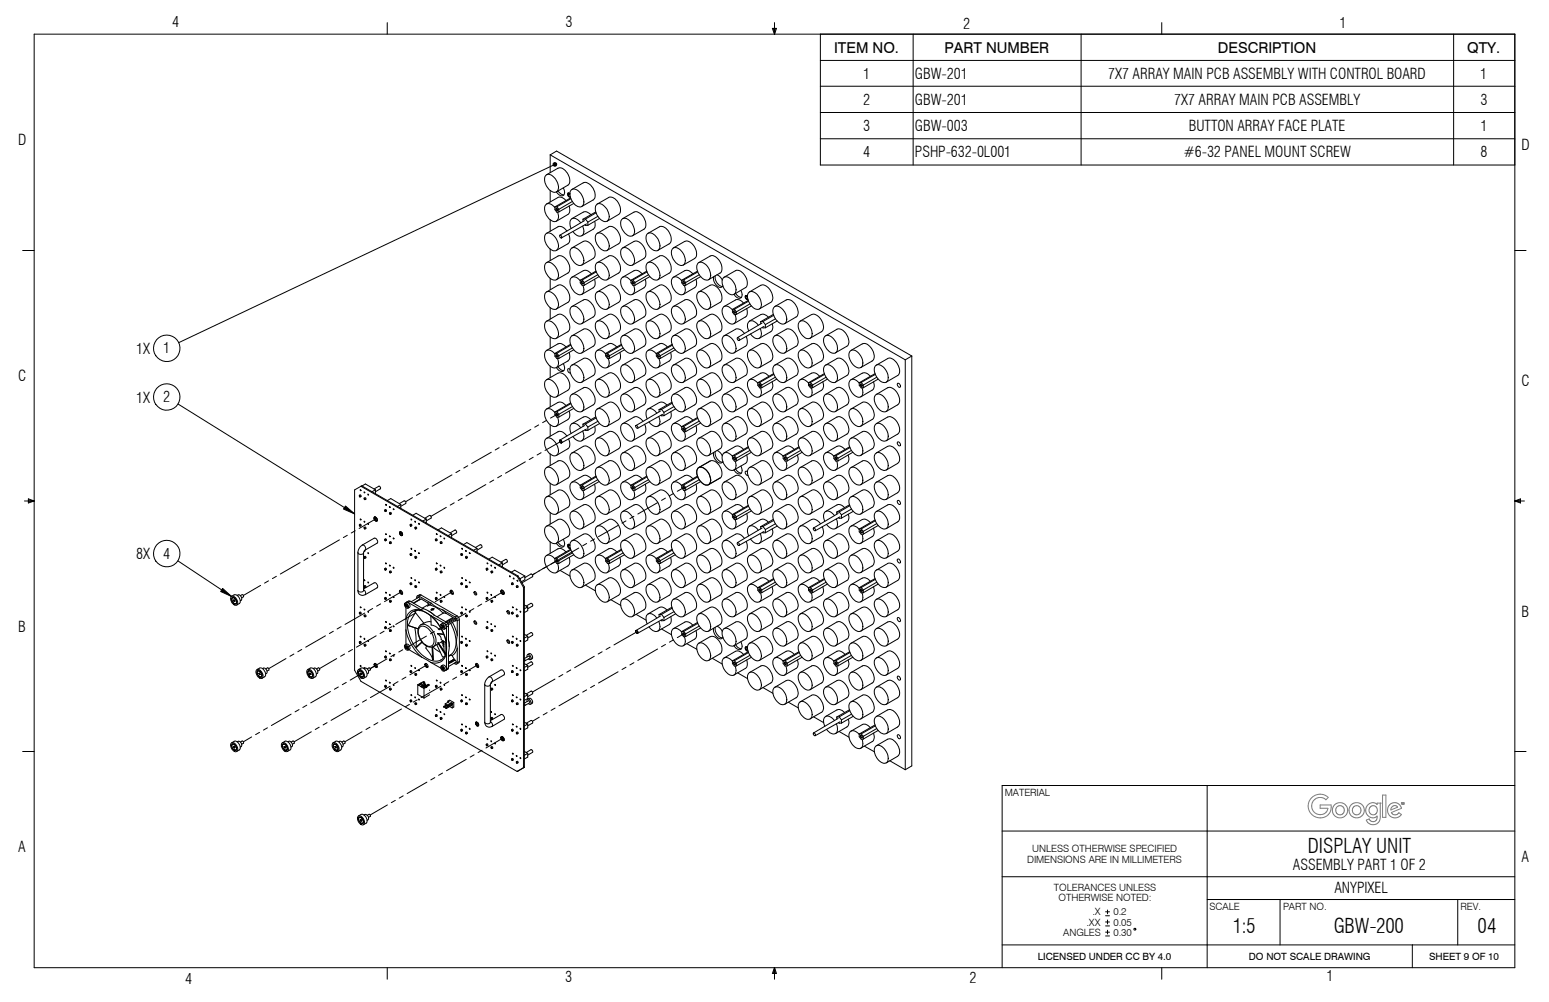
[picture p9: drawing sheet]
<svg xmlns="http://www.w3.org/2000/svg" width="432mm" height="279mm" viewBox="0 0 432 279" stroke-linecap="round" stroke-linejoin="round" font-family="sans-serif">
<defs><g id="words">
<g font-size="5.6">
<text x="364.5" y="237.9">DISPLAY UNIT</text>
<text x="343.7" y="260.2">1:5</text>
<text x="371.9" y="260.2">GBW-200</text>
<text x="411.9" y="260.2">04</text>
</g>
<g font-size="4.2">
<text x="48" y="7.5">4</text>
<text x="157.6" y="7.5">3</text>
<text x="268.5" y="8">2</text>
<text x="373.4" y="7.8">1</text>
<text x="232.5" y="14.7">ITEM NO.</text>
<text x="263.3" y="14.7">PART NUMBER</text>
<text x="339.5" y="14.7">DESCRIPTION</text>
<text x="409" y="14.7">QTY.</text>
<text x="240.6" y="22">1</text>
<text x="255.1" y="22">GBW-201</text>
<text x="308.9" y="22">7X7 ARRAY MAIN PCB ASSEMBLY WITH CONTROL BOARD</text>
<text x="412.6" y="22">1</text>
<text x="240.6" y="29.3">2</text>
<text x="255.1" y="29.3">GBW-201</text>
<text x="327.3" y="29.3">7X7 ARRAY MAIN PCB ASSEMBLY</text>
<text x="412.7" y="29.3">3</text>
<text x="5.1" y="40.3">D</text>
<text x="240.6" y="36.6">3</text>
<text x="255.1" y="36.6">GBW-003</text>
<text x="331.4" y="36.6">BUTTON ARRAY FACE PLATE</text>
<text x="412.7" y="36.6">1</text>
<text x="424.2" y="41.8">D</text>
<text x="240.6" y="43.9">4</text>
<text x="255.1" y="43.9">PSHP-632-0L001</text>
<text x="329.9" y="43.9">#6-32 PANEL MOUNT SCREW</text>
<text x="412.7" y="43.9">8</text>
<text x="37.9" y="98.7">1X</text>
<text x="45.5" y="98.6">1</text>
<text x="5.1" y="106.2">C</text>
<text x="424.2" y="107.7">C</text>
<text x="37.9" y="112.3">1X</text>
<text x="45.5" y="112.1">2</text>
<text x="37.9" y="156">8X</text>
<text x="45.5" y="155.8">4</text>
<text x="424.2" y="172">B</text>
<text x="5.1" y="176.2">B</text>
<text x="5.1" y="237.6">A</text>
<text x="360.4" y="242.6">ASSEMBLY PART 1 OF 2</text>
<text x="424.2" y="240.3">A</text>
<text x="372" y="249">ANYPIXEL</text>
<text x="51.6" y="274.4">4</text>
<text x="157.5" y="273.7">3</text>
<text x="270.3" y="274.1">2</text>
<text x="369.8" y="273.6">1</text>
</g>
<g font-size="2.8">
<text x="280.1" y="222">MATERIAL</text>
<text x="287.7" y="237.7">UNLESS OTHERWISE SPECIFIED</text>
<text x="286.3" y="240.5">DIMENSIONS ARE IN MILLIMETERS</text>
<text x="293.8" y="248.5">TOLERANCES UNLESS</text>
<text x="295.1" y="251.3">OTHERWISE NOTED:</text>
<text x="304.5" y="255.3">.X</text>
<text x="310.4" y="255.3">0.2</text>
<text x="337.2" y="253.7">SCALE</text>
<text x="357.7" y="253.7">PART NO.</text>
<text x="407.1" y="253.7">REV.</text>
<text x="296.4" y="260.9">ANGLES</text>
<text x="302.9" y="258.1">.XX</text>
<text x="310.4" y="258.1">0.05</text>
<text x="310.4" y="260.9">0.30</text>
<text x="289.3" y="267.7">LICENSED UNDER CC BY 4.0</text>
<text x="348.1" y="267.7">DO NOT SCALE DRAWING</text>
<text x="398.4" y="267.7">SHEET 9 OF 10</text>
</g>
</g></defs>
<g fill="none" stroke="#000" stroke-width=".28">
<path d="M9.5 9.5h412.8v260.3h-412.8zM107.9 6.3v3.2M215.3 7.9h1.2l-.6 1.6zM215.6 7.9l.3 1.6M215.9 6.3v3.2M216.2 7.9l-.3 1.6M228.7 9.5v36.5h193.6M228.7 16.8h193.6M254.6 9.5v36.5M301.4 9.5v36.5M323.8 6.3v3.2M405.2 9.5v36.5"/>
<path d="M228.7 24h193.6M228.7 31.4h193.6M228.7 38.7h193.6M152.3 48.8a2.25 2.25 0 0 1 2.8 1.5 2.16 2.16 0 0 1-.2 3.3 3.6 3.6 0 0 1-3.1-4.1zM152.4 48.7l3.1-1.8a2.19 2.19 0 0 1 2.7 1.4 2.63 2.63 0 0 1 .1 3.3l-3.2 1.9a1.48 1.48 0 0 0 2 .9l.3-.8-.4-1.2M153.4 43.2v4.9M153.4 53.1v3.2M153.4 43.2l98.9 57.1M153.4 43.2l1.8-1.1 99 57.2M154.7 57.9a1.74 1.74 0 0 0-2.6-.8 3.4 3.4 0 0 0 2.8 4.7 1.87 1.87 0 0 0 .5-2.7M154.7 57.7v.8l.5 .7 .6-.1M154.7 45.8l-104.9 49.7"/>
<path d="M155 58.2a.3 .3 0 0 1 .4 .1 .3 .3 0 0 1-.2 .4zM155.2 58.1l-.2 .1a.3 .3 0 0 0 .1 .4 .3 .3 0 0 0 .4-.1M155.2 57.7l.6 .7M155.2 57.7h-.5M155.6 53.3l.6 .7 1 .4M155.8 58.4v.7M157.8 55.9a1.97 1.97 0 0 0-2.3-.8l-3.1 1.8M158.5 53.8h-.1M158.7 57.4a2.1 2.1 0 0 1-.4 2.4l-3.2 1.9M158.9 54l-.4-.2a.63 .63 0 0 0-.1 .8 .63 .63 0 0 0 .6 .3M158.9 54.3l-.3-.2a.37 .37 0 0 0-.1 .4 .37 .37 0 0 0 .4 .2M158.9 54a.38 .38 0 0 0-.6-.2 .38 .38 0 0 0 0 .6l.2 .4 .5 .2"/>
<path d="M159 55.2l-4.3 2.5M159.1 55.4l-3.9 2.3M159.2 53a1.91 1.91 0 0 1 2.7 1 2.68 2.68 0 0 1 .2 3.6 2.49 2.49 0 0 1-2.8-1.8 2.79 2.79 0 0 1-.1-2.8zM159.4 52.8l3.2-1.8a2.72 2.72 0 0 1 3 2.1 2.16 2.16 0 0 1-.2 2.7l-3.2 1.8M159.6 56.2l-3.8 2.2M159.9 56.7l-4.1 2.4M164.7 59.9a2.07 2.07 0 0 0-2.1-.8l-3.2 1.9M166.1 59.1l-3.6 2M166.2 59.4l-3 1.7M166.4 56.9a2.33 2.33 0 0 1 2.8 1.5 2.45 2.45 0 0 1 0 3.3 2.97 2.97 0 0 1-3.1-2.6l-.1-1.4zM166.5 56.9l3.2-1.8a2.62 2.62 0 0 1 3 2.1 2.13 2.13 0 0 1-.3 2.6l-3.2 1.9M6.3 69.8h3.2"/>
<path d="M152.1 73.4a1.6 1.6 0 0 1 2.5 .7 2.78 2.78 0 0 1 .5 3.9 2.71 2.71 0 0 1-3-2.1l-.3-1.2zM152.1 65.3a1.6 1.6 0 0 1 2.5 .6 2.78 2.78 0 0 1 .5 4 2.96 2.96 0 0 1-3.2-2.6l-.1-1.1zM152.4 73.2l3.1-1.8a2.62 2.62 0 0 1 3 2.1 2.13 2.13 0 0 1-.2 2.7l-3.2 1.8M153.4 61.3v3.2M153.4 69.4v3.2M153.4 77.6v3.2M156.1 65.6a.4 .4 0 0 1 .5 .2 .4 .4 0 0 1-.3 .5l-.2-.2zM158 64.4a2.1 2.1 0 0 0-2.5-1.2l-3.1 1.9M158.5 65.2a2.2 2.2 0 0 1-.2 2.8l-3.2 1.8M159.2 69.4a1.62 1.62 0 0 1 2.4 .6 3.2 3.2 0 0 1 .7 3.8 2.09 2.09 0 0 1-2.7-1.2 2.99 2.99 0 0 1-.4-3.2zM159.4 69.1l3.2-1.8a2.33 2.33 0 0 1 2.6 1.4 2.68 2.68 0 0 1 .2 3.4l-3.2 1.8M161.8 78.1v.8l.5 .7 .6-.1"/>
<path d="M161.8 78.3a1.67 1.67 0 0 0-2.8-.5 3.8 3.8 0 0 0 2.6 4.4 1.63 1.63 0 0 0 .9-2.6v-.1M161.9 62.1a2.14 2.14 0 0 0-2.6-1.1 2.26 2.26 0 0 0-.1 2.7M162.1 78.6a.3 .3 0 0 1 .4 .1 .3 .3 0 0 1-.2 .4zM162.3 78.1l.6 .7M162.3 78.1h-.5M162.3 78.5l-.2 .1a.3 .3 0 0 0 0 .4 .3 .3 0 0 0 .5 0M162.4 63a1.92 1.92 0 0 1-.5 2.8 2.34 2.34 0 0 1-2.2-1.2M162.5 61.1v.6M162.9 78.8v.7M162.9 61.5l-6.8 4.1M163.1 62.7l.1 .2 .7-.1M163.2 61.1l.7 .8"/>
<path d="M163.2 61.1h-.7M163.5 62.4l-7 3.9M163.9 61.9v.9M164.8 76.3a1.97 1.97 0 0 0-2.2-.8l-3.2 1.8M165.7 77.9a2.14 2.14 0 0 1-.3 2.4l-3.2 1.8M165.8 61.7a1.86 1.86 0 0 1-.4 2.2l-3.2 1.8M166.1 75.6l-4.3 2.5M166.2 75.8l-3.9 2.3M166.2 73.4a1.91 1.91 0 0 1 2.8 1 2.81 2.81 0 0 1 .2 3.6 2.72 2.72 0 0 1-3-2.1l-.3-1.2zM166.2 65.3a1.6 1.6 0 0 1 2.5 .6 2.85 2.85 0 0 1 .5 4 2.72 2.72 0 0 1-3-2.2l-.3-1.2zM166.5 73.2l3.2-1.8a2.62 2.62 0 0 1 3 2.1 2.13 2.13 0 0 1-.3 2.7l-3.2 1.8M166.5 65.1l3.2-1.9a2.62 2.62 0 0 1 3 2.2 2.13 2.13 0 0 1-.3 2.6l-3.2 1.8"/>
<path d="M166.6 76.6l-3.7 2.2M166.7 60.3l-2.8 1.6M167 77.1l-4.1 2.4M167.1 60.9l-3.2 1.9M173.3 61.2a1.62 1.62 0 0 1 2.5 .6 2.85 2.85 0 0 1 .5 3.9 2.51 2.51 0 0 1-2.8-1.7 2.79 2.79 0 0 1-.2-2.8zM173.3 69.4a1.62 1.62 0 0 1 2.5 .6 2.85 2.85 0 0 1 .5 3.9 2.51 2.51 0 0 1-2.8-1.7 2.78 2.78 0 0 1-.2-2.8zM173.6 69.1l3.1-1.8a2.62 2.62 0 0 1 3 2.1 2.21 2.21 0 0 1-.2 2.7l-3.2 1.8M173.6 61l3.1-1.9a2.88 2.88 0 0 1 3.2 2.6 1.9 1.9 0 0 1-.4 2.2l-3.2 1.8M175.9 78.1v.8l.5 .7 .6-.1M175.9 78.3a1.66 1.66 0 0 0-2.8-.5 3.8 3.8 0 0 0 2.7 4.4 1.63 1.63 0 0 0 .9-2.6v-.1M176.2 78.6a.3 .3 0 0 1 .4 .1 .3 .3 0 0 1-.2 .4zM176.4 78.1l.6 .7"/>
<path d="M176.4 78.1h-.5M176.4 78.5l-.2 .1a.3 .3 0 0 0 .1 .4 .3 .3 0 0 0 .4 0M177 78.8v.7M179 76.3a1.97 1.97 0 0 0-2.3-.8l-3.1 1.8M179.9 77.9a2.14 2.14 0 0 1-.4 2.4l-3.2 1.8M180.3 75.6l-4.4 2.5M180.4 75.8l-4 2.3M180.4 65.3a1.88 1.88 0 0 1 2.7 1 2.76 2.76 0 0 1 .3 3.6 3 3 0 0 1-3.2-2.6l-.1-1.2zM180.4 73.4a1.9 1.9 0 0 1 2.7 1 2.81 2.81 0 0 1 .3 3.6 3 3 0 0 1-3.2-2.6l-.1-1.1zM180.6 73.2l3.2-1.8a2.78 2.78 0 0 1 3.2 2.5 1.9 1.9 0 0 1-.4 2.3l-3.2 1.8M180.6 65.1l3.2-1.9a2.62 2.62 0 0 1 3 2.2 2.13 2.13 0 0 1-.2 2.6l-3.2 1.8M180.8 76.6l-3.8 2.2"/>
<path d="M181.1 77.1l-4.1 2.4M187.5 69.4a1.82 1.82 0 0 1 2.7 .9 2.76 2.76 0 0 1 .3 3.6 2.51 2.51 0 0 1-2.9-1.7 2.78 2.78 0 0 1-.1-2.8zM187.7 69.1l3.2-1.8a2.62 2.62 0 0 1 3 2.1 2.21 2.21 0 0 1-.3 2.7l-3.1 1.8M190 78.1v.8l.6 .7 .5-.1M190 78.3a1.73 1.73 0 0 0-2.5-.7 3.4 3.4 0 0 0 2.7 4.6 1.87 1.87 0 0 0 .6-2.7M190.4 78.6l.1-.1a.37 .37 0 0 1 .3 .3 .37 .37 0 0 1-.1 .4zM190.6 78.5h-.1a.29 .29 0 0 0-.1 .4 .29 .29 0 0 0 .4 .1M190.6 78.1l.5 .7M190.6 78.1h-.6M191.1 78.8v.7M193.1 76.3a1.97 1.97 0 0 0-2.2-.8l-3.2 1.8M194 77.9a2.05 2.05 0 0 1-.4 2.3l-3.1 1.9"/>
<path d="M194.4 75.6l-4.4 2.5M194.5 73.4a1.9 1.9 0 0 1 2.8 1 2.81 2.81 0 0 1 .2 3.6 2.96 2.96 0 0 1-3.1-2.6l-.2-1.1zM194.5 75.8l-3.9 2.3M194.8 73.2l3.2-1.8a2.64 2.64 0 0 1 3 2.1 2.25 2.25 0 0 1-.3 2.7l-3.2 1.8M194.9 76.6l-3.8 2.2M195.3 77.1l-4.2 2.4M198.9 77.2a2.55 2.55 0 0 0 2.1 2.9l.5-.4M199.4 76.9a2.63 2.63 0 0 0 2 3M199.9 76.6l.6 .4 .8 1.1M201.8 77.3a2.31 2.31 0 0 1 2.8 1.6 2.41 2.41 0 0 1 0 3.2 2.96 2.96 0 0 1-3.1-2.6l-.2-1.4zM201.8 77.3l3.2-1.8a2.19 2.19 0 0 1 2.6 1.3 2.63 2.63 0 0 1 .2 3.4l-3.2 1.9a1.51 1.51 0 0 0 2 .9l.3-.8-.4-1.2M422.3 69.8h3.1"/>
<path d="M152.1 89.8a1.91 1.91 0 0 1 2.8 .9 2.68 2.68 0 0 1 .2 3.6 2.49 2.49 0 0 1-2.8-1.7 2.79 2.79 0 0 1-.2-2.8zM152.1 81.6a1.91 1.91 0 0 1 2.8 .9 2.74 2.74 0 0 1 .2 3.7 2.71 2.71 0 0 1-3-2.2l-.3-1.2zM152.4 89.6l3.1-1.9a2.72 2.72 0 0 1 3 2.2 2.16 2.16 0 0 1-.2 2.6l-3.2 1.8M152.4 81.4l3.1-1.9a2.72 2.72 0 0 1 3 2.2 2.16 2.16 0 0 1-.2 2.6l-3.2 1.8M153.4 85.8v3.2M153.4 93.9v3.3M154.7 98.7a1.64 1.64 0 0 0-2.8-.5 3.7 3.7 0 0 0 2.7 4.4 1.58 1.58 0 0 0 .8-2.5v-.1M154.7 98.6v.7l.5 .7 .6-.1M155 99a.3 .3 0 0 1 .4 .1 .3 .3 0 0 1-.2 .4zM155.2 98.9h-.1a.31 .31 0 0 0 0 .5 .31 .31 0 0 0 .4 0M155.2 98.5l.6 .7M155.2 98.5l-.5 .1"/>
<path d="M155.8 99.2v.7M157.8 96.8a2.08 2.08 0 0 0-2.3-.9l-3.1 1.8M158.7 98.3a2.14 2.14 0 0 1-.4 2.4l-3.2 1.8a1.48 1.48 0 0 0 2 .9l.3-.8-.4-1.2M159 96l-4.3 2.6M159.1 96.2l-3.9 2.3M159.3 85.5a2.25 2.25 0 0 1 2.8 1.5 2.16 2.16 0 0 1-.2 3.3 3.6 3.6 0 0 1-3-4.1zM159.3 93.7a2.27 2.27 0 0 1 2.8 1.5 2.2 2.2 0 0 1-.2 3.3 3.6 3.6 0 0 1-3-4.1zM159.4 93.6l3.2-1.8a2.62 2.62 0 0 1 3 2.1 2.13 2.13 0 0 1-.2 2.7l-3.2 1.8M159.4 85.5l3.2-1.8a2.19 2.19 0 0 1 2.6 1.3 2.63 2.63 0 0 1 .2 3.4l-3.2 1.9M159.6 97l-3.8 2.2M159.9 97.5l-4.1 2.4M166.2 81.6a1.91 1.91 0 0 1 2.8 .9 2.81 2.81 0 0 1 .2 3.7 2.72 2.72 0 0 1-3-2.2l-.3-1.2z"/>
<path d="M166.2 89.8a1.91 1.91 0 0 1 2.8 .9 2.76 2.76 0 0 1 .2 3.6 2.97 2.97 0 0 1-3.1-2.5l-.2-1.2zM166.5 89.6l3.2-1.9a2.88 2.88 0 0 1 3.1 2.6 1.9 1.9 0 0 1-.4 2.2l-3.2 1.8M166.5 81.4l3.2-1.9a2.88 2.88 0 0 1 3.1 2.6 1.9 1.9 0 0 1-.4 2.2l-3.2 1.8M168.8 98.7a1.64 1.64 0 0 0-2.7-.5 3.7 3.7 0 0 0 2.6 4.4 1.58 1.58 0 0 0 .9-2.5v-.1M168.8 98.6v.7l.6 .7 .5-.1M169.1 99a.3 .3 0 0 1 .4 .1 .3 .3 0 0 1-.1 .4zM169.4 98.5l.5 .7M169.4 98.5l-.6 .1M169.4 98.9h-.2a.31 .31 0 0 0 0 .5 .31 .31 0 0 0 .4 0M169.9 99.2v.7M171.9 96.8a2.08 2.08 0 0 0-2.2-.9l-3.2 1.8M172.8 98.3a2.14 2.14 0 0 1-.4 2.4l-3.2 1.8"/>
<path d="M173.2 96l-4.4 2.6M173.3 96.2l-3.9 2.3M173.3 93.9a1.6 1.6 0 0 1 2.5 .6 2.85 2.85 0 0 1 .5 3.9 2.72 2.72 0 0 1-3-2.1l-.3-1.2zM173.5 85.5a2.33 2.33 0 0 1 2.8 1.5 2.45 2.45 0 0 1 0 3.3 2.72 2.72 0 0 1-3-2.2 2.27 2.27 0 0 1 .2-2.6zM173.6 93.6l3.1-1.8a2.62 2.62 0 0 1 3 2.1 2.13 2.13 0 0 1-.2 2.7l-3.2 1.8M173.6 85.5l3.1-1.8a2.62 2.62 0 0 1 3 2.1 2.13 2.13 0 0 1-.2 2.6l-3.2 1.9M173.7 97l-3.8 2.2M174.1 97.5l-4.2 2.4M180.4 81.6a1.9 1.9 0 0 1 2.7 .9 2.81 2.81 0 0 1 .3 3.7 3 3 0 0 1-3.2-2.6l-.1-1.1zM180.4 89.8a1.9 1.9 0 0 1 2.7 .9 2.76 2.76 0 0 1 .3 3.6 2.51 2.51 0 0 1-2.8-1.7 2.79 2.79 0 0 1-.2-2.8zM180.6 89.6l3.2-1.9a2.88 2.88 0 0 1 3.2 2.6 1.9 1.9 0 0 1-.4 2.2l-3.2 1.8M180.6 81.4l3.2-1.9a2.88 2.88 0 0 1 3.2 2.6 1.9 1.9 0 0 1-.4 2.2l-3.2 1.8"/>
<path d="M183 98.6v.7l.5 .7 .6-.1M183 98.7a1.66 1.66 0 0 0-2.8-.5 3.8 3.8 0 0 0 2.6 4.4 1.58 1.58 0 0 0 .9-2.5v-.1M183.3 99l.1-.1a.34 .34 0 0 1 .4 .3 .34 .34 0 0 1-.2 .4zM183.5 98.9h-.2a.31 .31 0 0 0 0 .5 .31 .31 0 0 0 .5 0M183.5 98.5l.6 .7M183.5 98.5l-.5 .1M184.1 99.2v.7M186.1 96.8a2.08 2.08 0 0 0-2.3-.9l-3.2 1.8M186.9 98.3a2.14 2.14 0 0 1-.3 2.4l-3.2 1.8M187.4 96l-4.4 2.6M187.5 96.2l-4 2.3M187.5 93.9a1.88 1.88 0 0 1 2.7 .9 2.76 2.76 0 0 1 .3 3.6 2.72 2.72 0 0 1-3-2.1l-.3-1.2z"/>
<path d="M187.6 85.5a2.33 2.33 0 0 1 2.9 1.5 2.45 2.45 0 0 1 0 3.3 2.72 2.72 0 0 1-3-2.2 2.27 2.27 0 0 1 .1-2.6zM187.7 93.6l3.2-1.8a2.62 2.62 0 0 1 3 2.1 2.13 2.13 0 0 1-.3 2.7l-3.1 1.8M187.7 85.5l3.2-1.8a2.62 2.62 0 0 1 3 2.1 2.13 2.13 0 0 1-.3 2.6l-3.1 1.9M187.8 97l-3.7 2.2M188.2 97.5l-4.1 2.4M194.5 98a1.82 1.82 0 0 1 2.8 .9 2.76 2.76 0 0 1 .2 3.6 2.51 2.51 0 0 1-2.8-1.7 2.78 2.78 0 0 1-.2-2.8zM194.5 89.8a1.82 1.82 0 0 1 2.8 .9 2.76 2.76 0 0 1 .2 3.6 2.51 2.51 0 0 1-2.8-1.7 2.79 2.79 0 0 1-.2-2.8zM194.5 81.6a1.9 1.9 0 0 1 2.8 .9 2.81 2.81 0 0 1 .2 3.7 2.96 2.96 0 0 1-3.1-2.6l-.2-1.1zM194.8 97.7l3.2-1.8a2.44 2.44 0 0 1 2.8 1.7 2.37 2.37 0 0 1-.1 3.1l-3.2 1.8M194.8 89.6l3.2-1.9a2.83 2.83 0 0 1 3.1 2.6 1.9 1.9 0 0 1-.4 2.2l-3.2 1.8M194.8 81.4l3.2-1.9a2.83 2.83 0 0 1 3.1 2.6 1.9 1.9 0 0 1-.4 2.2l-3.2 1.8M201.6 93.9a1.88 1.88 0 0 1 2.7 .9 2.76 2.76 0 0 1 .3 3.6 2.96 2.96 0 0 1-3.1-2.5l-.2-1.2z"/>
<path d="M204.2 86.3v.7l.5 .8 .6-.1M204.2 86.4a1.73 1.73 0 0 0-2.6-.7 3.4 3.4 0 0 0 2.7 4.6 1.87 1.87 0 0 0 .6-2.6M204.5 86.7h.1a.31 .31 0 0 1 .4 .2 .31 .31 0 0 1-.3 .4zM204.7 86.2l.6 .8M204.7 86.2l-.5 .1M204.7 86.7h-.1a.29 .29 0 0 0 0 .4 .29 .29 0 0 0 .4 0M205.1 81.8l.6 .7 1 .4M205.3 87v.7M205.6 94.1a.4 .4 0 0 1 .5 .3 .4 .4 0 0 1-.3 .5l-.2-.2zM207.3 84.5a1.97 1.97 0 0 0-2.3-.8l-3.2 1.8M207.5 93a2.1 2.1 0 0 0-2.5-1.2l-3.2 1.8M207.8 82.5l.6 .1-.3-.2a.61 .61 0 0 0-.3 .7 .61 .61 0 0 0 .7 .4 .79 .79 0 0 1-.7-1z"/>
<path d="M208 93.8a2.2 2.2 0 0 1-.2 2.8l-3.2 1.8M208 82.4h-.1M208.2 86a2.1 2.1 0 0 1-.4 2.4l-3.2 1.9M208.4 82.8l-.3-.2a.37 .37 0 0 0-.1 .5 .37 .37 0 0 0 .4 .2M208.6 83.8l-4.4 2.5M208.7 98a1.82 1.82 0 0 1 2.7 .9 3.1 3.1 0 0 1 .5 3.5 2.12 2.12 0 0 1-2.8-1.3 2.99 2.99 0 0 1-.4-3.1zM208.7 81.6a1.9 1.9 0 0 1 2.7 .9 3.1 3.1 0 0 1 .5 3.5 2.03 2.03 0 0 1-2.8-1.2 2.99 2.99 0 0 1-.4-3.2zM208.7 84l-4 2.2M208.9 97.7l3.2-1.8a2.44 2.44 0 0 1 2.8 1.7 2.24 2.24 0 0 1-.1 3.1l-3.1 1.8M208.9 81.4l3.2-1.9a2.83 2.83 0 0 1 3.2 2.6 1.9 1.9 0 0 1-.5 2.2l-3.1 1.8M209 84.8l-3.7 2.2M209.5 85.3l-4.2 2.4"/>
<path d="M211.4 90.7a1.79 1.79 0 0 0-2.7-.9 2.62 2.62 0 0 0 0 2.5M211.9 91.6a1.92 1.92 0 0 1-.5 2.8 2.34 2.34 0 0 1-2.2-1.3M212 89.7v.6M212.4 90.1l-6.8 4M212.6 91.3l.1 .1h.7M212.7 89.7l.7 .8M212.7 89.7h-.7M213 91l-7 3.9M213.4 90.5v.9M214.2 88.4a2.07 2.07 0 0 0-2.1-.7l-3.2 1.8M215.3 90.3a1.86 1.86 0 0 1-.5 2.2l-3.1 1.8M215.6 87.7l-3.6 2"/>
<path d="M215.7 87.9l-3 1.8M215.7 93.9a1.88 1.88 0 0 1 2.8 .9 2.76 2.76 0 0 1 .2 3.6 2.96 2.96 0 0 1-3.1-2.5l-.2-1.2zM215.7 85.7a1.82 1.82 0 0 1 2.8 1 2.76 2.76 0 0 1 .2 3.6 2.96 2.96 0 0 1-3.1-2.6l-.2-1.1zM216 93.6l3.2-1.8a2.64 2.64 0 0 1 3 2.1 2.06 2.06 0 0 1-.3 2.7l-3.2 1.8M216 85.5l3.2-1.8a2.64 2.64 0 0 1 3 2.1 2.06 2.06 0 0 1-.3 2.6l-3.2 1.9M216.2 88.9l-2.8 1.6M216.7 89.5l-3.3 1.9M222.8 98a1.82 1.82 0 0 1 2.8 .9 3.1 3.1 0 0 1 .4 3.5 2.12 2.12 0 0 1-2.8-1.3 2.99 2.99 0 0 1-.4-3.1zM222.8 89.8a1.82 1.82 0 0 1 2.8 .9 3.1 3.1 0 0 1 .4 3.5 1.82 1.82 0 0 1-2.5-.9 3.1 3.1 0 0 1-.7-3.5zM223.1 97.7l3.1-1.8a2.44 2.44 0 0 1 2.9 1.7 2.24 2.24 0 0 1-.1 3.1l-3.2 1.8M223.1 89.5l3.1-1.8a2.83 2.83 0 0 1 3.2 2.6 1.9 1.9 0 0 1-.4 2.2l-3.2 1.8M229.9 93.9a1.88 1.88 0 0 1 2.7 .9 2.99 2.99 0 0 1 .5 3.5 2.05 2.05 0 0 1-2.8-1.3 2.99 2.99 0 0 1-.4-3.1z"/>
<path d="M230.2 93.6l3.1-1.8a2.64 2.64 0 0 1 3 2.1 2.06 2.06 0 0 1-.2 2.7l-3.2 1.8M236.9 98a1.82 1.82 0 0 1 2.8 .9 3.1 3.1 0 0 1 .5 3.5 2.27 2.27 0 0 1-3-1.6 2.68 2.68 0 0 1-.3-2.8zM237.2 97.7l3.2-1.8a2.19 2.19 0 0 1 2.6 1.3 2.56 2.56 0 0 1 .1 3.5l-3.2 1.8M254.2 99.3l-1.9 1M254.2 99.3v114.3l-1.9 1M49.6 112.6l49.2 30.7M148 119.8l-5.5 3.1M150.2 118.5l-1.1 .6M152.1 106.1a1.62 1.62 0 0 1 2.5 .6 3.2 3.2 0 0 1 .7 3.8 2.09 2.09 0 0 1-2.8-1.2 2.99 2.99 0 0 1-.4-3.2zM152.4 105.9l3.1-1.8a2.33 2.33 0 0 1 2.7 1.3 2.68 2.68 0 0 1 .1 3.4l-3.2 1.9M152.4 117.2l-1.1 .7M153.4 102.1v3.2"/>
<path d="M153.4 110.3v3.2M153.4 118.4v3.2M154.7 115a1.67 1.67 0 0 0-2.8-.5 3.8 3.8 0 0 0 2.7 4.5 1.63 1.63 0 0 0 .8-2.6v-.1M154.7 114.9v.7l.5 .7h.6M155 115.3a.3 .3 0 0 1 .4 .2 .3 .3 0 0 1-.2 .4zM155.2 115.3h-.2a.3 .3 0 0 0 .1 .4 .3 .3 0 0 0 .4 0M155.2 114.8l.6 .7M155.2 114.8l-.5 .1M155.4 115.5l-1.9 1.1M155.6 102.2l.9 1 .7 .1M155.8 115.5v.8M157.8 113.1a1.97 1.97 0 0 0-2.3-.9l-3.1 1.8"/>
<path d="M158.7 114.6a2.14 2.14 0 0 1-.4 2.4l-3.2 1.8M158.9 103l-.2-.2a.61 .61 0 0 0-.5 .8 .61 .61 0 0 0 .8 .4M159 112.4l-4.3 2.5M159.1 112.6l-3.9 2.2M159.2 110.2a1.91 1.91 0 0 1 2.7 .9 2.74 2.74 0 0 1 .2 3.7 2.71 2.71 0 0 1-2.9-2.2l-.3-1.2zM159.2 102a1.6 1.6 0 0 1 2.4 .7 2.78 2.78 0 0 1 .5 3.9 2.71 2.71 0 0 1-2.9-2.2l-.3-1.1zM159.4 110l3.2-1.8a2.62 2.62 0 0 1 3 2.1 2.13 2.13 0 0 1-.2 2.6l-3.2 1.8M159.4 101.8l3.2-1.8a2.62 2.62 0 0 1 3 2.1 2.13 2.13 0 0 1-.2 2.6l-3.2 1.9M159.6 113.4l-3.8 2.1M159.9 113.9l-4.1 2.4M161.9 119.3a1.86 1.86 0 0 0-2.7-.9 2.62 2.62 0 0 0 0 2.5M162.5 118.3v.6"/>
<path d="M162.9 118.7l-6.8 4M163.1 119.8l.1 .3 .7-.1M163.2 118.2l.7 .9M163.2 118.2l-.7 .1M163.5 119.6l-7 3.9M163.9 119.1v.9M164.7 117.1a1.99 1.99 0 0 0-2.1-.8l-3.2 1.9M165.8 118.9a1.86 1.86 0 0 1-.4 2.2l-3.2 1.8M166.1 116.2l-3.6 2.1M166.2 116.5l-3 1.7M166.2 106.1a1.62 1.62 0 0 1 2.5 .6 2.85 2.85 0 0 1 .5 4 2.97 2.97 0 0 1-3.1-2.6l-.2-1.1zM166.4 114.1a2.31 2.31 0 0 1 2.8 1.5 2.2 2.2 0 0 1-.2 3.3 3.6 3.6 0 0 1-3-4.1z"/>
<path d="M166.5 114l3.2-1.8a2.62 2.62 0 0 1 3 2.1 2.21 2.21 0 0 1-.3 2.7l-3.2 1.8M166.5 105.9l3.2-1.8a2.62 2.62 0 0 1 3 2.1 2.21 2.21 0 0 1-.3 2.6l-3.2 1.9M166.7 117.5l-2.8 1.6M167.1 118.1l-3.2 1.9M173.3 118.4a1.9 1.9 0 0 1 2.8 .9 2.81 2.81 0 0 1 .2 3.6 3 3 0 0 1-3.2-2.5l-.1-1.2zM173.3 110.2a1.9 1.9 0 0 1 2.8 .9 2.81 2.81 0 0 1 .2 3.7 3 3 0 0 1-3.2-2.6l-.1-1.2zM173.3 102a1.6 1.6 0 0 1 2.5 .7 2.85 2.85 0 0 1 .5 3.9 3 3 0 0 1-3.2-2.5l-.1-1.2zM173.6 110l3.1-1.8a2.78 2.78 0 0 1 3.2 2.5 1.9 1.9 0 0 1-.4 2.2l-3.2 1.8M173.6 101.8l3.1-1.8a2.62 2.62 0 0 1 3 2.1 2.13 2.13 0 0 1-.2 2.6l-3.2 1.9M177.2 118.7a.4 .4 0 0 1 .5 .2 .4 .4 0 0 1-.1 .5l-.4-.4zM179.2 117.5a2.24 2.24 0 0 0-2.5-1.2l-3.1 1.9M179.7 118.3a2.23 2.23 0 0 1-.2 2.8l-3.2 1.8"/>
<path d="M180.4 106.1a1.82 1.82 0 0 1 2.7 1 2.76 2.76 0 0 1 .3 3.6 2.74 2.74 0 0 1-3-2.2l-.3-1.2zM180.6 105.9l3.2-1.8a2.62 2.62 0 0 1 3 2.1 2.21 2.21 0 0 1-.2 2.6l-3.2 1.9M183.1 115.2a1.73 1.73 0 0 0-2.9-.7l-.1 1 .3 1.3M183.6 116.1a1.92 1.92 0 0 1-.5 2.8 2.56 2.56 0 0 1-2.2-1.3M183.7 114.2v.6M184.1 114.6l-6.8 4.1M184.3 115.8l.1 .2 .7-.1M184.4 114.2l.7 .8M184.4 114.2h-.7M184.7 115.5l-6.9 3.9M185.1 115v.9M185.9 112.9a1.88 1.88 0 0 0-2.1-.7l-3.2 1.8"/>
<path d="M187 114.8a1.76 1.76 0 0 1-.4 2.2l-3.2 1.8M187.3 112.2l-3.6 2M187.4 112.4l-3 1.8M187.5 110.2a1.9 1.9 0 0 1 2.7 .9 2.81 2.81 0 0 1 .3 3.7 2.96 2.96 0 0 1-3.2-2.6l-.1-1.2zM187.5 102a1.88 1.88 0 0 1 2.7 1 2.76 2.76 0 0 1 .3 3.6 2.96 2.96 0 0 1-3.2-2.5l-.1-1.2zM187.7 110l3.2-1.8a2.62 2.62 0 0 1 3 2.1 2.16 2.16 0 0 1-.3 2.6l-3.1 1.8M187.7 101.8l3.2-1.8a2.62 2.62 0 0 1 3 2.1 2.13 2.13 0 0 1-.3 2.6l-3.1 1.9M187.9 113.4l-2.8 1.6M188.3 114l-3.2 1.9M190 119v.7l.6 .7h.5M190 119.1a1.81 1.81 0 0 0-2.5-.7 3.5 3.5 0 0 0 2.7 4.6 1.87 1.87 0 0 0 .6-2.6M190.4 119.3h.1a.34 .34 0 0 1 .3 .3 .34 .34 0 0 1-.1 .4l-.3-.2z"/>
<path d="M190.6 119.4l-.1-.1a.29 .29 0 0 0-.1 .5 .29 .29 0 0 0 .4 0M190.6 118.9l.5 .7M190.6 118.9l-.6 .1M191.1 119.6v.8M193.1 117.2a2.08 2.08 0 0 0-2.2-.9l-3.2 1.9M194 118.7a2.14 2.14 0 0 1-.4 2.4l-3.1 1.8M194.4 116.4l-4.4 2.6M194.5 106.1a1.82 1.82 0 0 1 2.8 1 2.76 2.76 0 0 1 .2 3.6 2.96 2.96 0 0 1-3.1-2.6l-.2-1.1zM194.5 116.6l-3.9 2.3M194.7 114.1a2.31 2.31 0 0 1 2.8 1.5 2.2 2.2 0 0 1-.2 3.3 3.5 3.5 0 0 1-2.8-4.6zM194.8 114l3.2-1.8a2.19 2.19 0 0 1 2.6 1.4 2.63 2.63 0 0 1 .1 3.4l-3.2 1.8M194.8 105.9l3.2-1.8a2.19 2.19 0 0 1 2.6 1.3 2.69 2.69 0 0 1 .1 3.4l-3.2 1.9"/>
<path d="M194.9 117.4l-3.8 2.2M195.3 117.9l-4.2 2.5M201.6 102a1.9 1.9 0 0 1 2.7 1 2.81 2.81 0 0 1 .3 3.6 2.96 2.96 0 0 1-3.1-2.6l-.2-1.1zM201.6 110.2a1.9 1.9 0 0 1 2.7 .9 2.81 2.81 0 0 1 .3 3.7 2.96 2.96 0 0 1-3.1-2.6l-.2-1.2zM201.6 118.4a1.9 1.9 0 0 1 2.7 .9 3.1 3.1 0 0 1 .5 3.5 2.03 2.03 0 0 1-2.8-1.3 2.99 2.99 0 0 1-.4-3.1zM201.8 118.2l3.2-1.9a2.83 2.83 0 0 1 3.2 2.5 1.9 1.9 0 0 1-.4 2.3l-3.2 1.8M201.8 110l3.2-1.9a2.83 2.83 0 0 1 3.2 2.6 1.9 1.9 0 0 1-.4 2.2l-3.2 1.8M201.8 101.8l3.2-1.8a2.64 2.64 0 0 1 3.1 2.1 2.21 2.21 0 0 1-.3 2.6l-3.2 1.9M208.7 114.3a1.82 1.82 0 0 1 2.7 .9 2.99 2.99 0 0 1 .5 3.5 2.05 2.05 0 0 1-2.8-1.2 3 3 0 0 1-.4-3.2zM208.9 114l3.2-1.8a2.64 2.64 0 0 1 3 2.1 2.06 2.06 0 0 1-.3 2.7l-3.1 1.8M211.2 106.8a1.63 1.63 0 0 0-2.7-.5 3.6 3.6 0 0 0 2.9 4.4 1.87 1.87 0 0 0 .6-2.6M211.2 106.7v.7l.6 .8 .5-.1"/>
<path d="M211.6 107.1a.29 .29 0 0 1 .4 .2 .29 .29 0 0 1-.2 .4zM211.8 106.6l.5 .8M211.8 106.6l-.6 .1M211.8 107.1h-.1a.35 .35 0 0 0-.1 .4 .35 .35 0 0 0 .4 .2v-.2M212.3 107.4v.7M214.3 104.9a1.97 1.97 0 0 0-2.2-.8l-3.2 1.8M215.2 106.5a1.96 1.96 0 0 1-.4 2.3l-3.1 1.9M215.6 104.2l-4.4 2.5M215.7 104.4l-3.9 2.2M215.7 118.4a1.9 1.9 0 0 1 2.8 .9 3.1 3.1 0 0 1 .4 3.5 1.82 1.82 0 0 1-2.5-.9 3.1 3.1 0 0 1-.7-3.5zM215.7 110.2a1.9 1.9 0 0 1 2.8 .9 2.81 2.81 0 0 1 .2 3.7 2.96 2.96 0 0 1-3.1-2.6l-.2-1.2zM215.7 102a1.9 1.9 0 0 1 2.8 1 2.81 2.81 0 0 1 .2 3.6 2.96 2.96 0 0 1-3.1-2.6l-.2-1.1z"/>
<path d="M216 118.2l3.2-1.9a2.83 2.83 0 0 1 3.1 2.5 1.9 1.9 0 0 1-.4 2.3l-3.2 1.8M216 110l3.2-1.9a2.83 2.83 0 0 1 3.1 2.6 1.9 1.9 0 0 1-.4 2.2l-3.2 1.8M216 101.8l3.2-1.8a2.64 2.64 0 0 1 3 2.1 2.06 2.06 0 0 1-.3 2.6l-3.2 1.9M216.1 105.2l-3.8 2.2M216.5 105.7l-4.2 2.4M222.8 114.3a1.82 1.82 0 0 1 2.8 .9 2.99 2.99 0 0 1 .4 3.5 2.05 2.05 0 0 1-2.8-1.2 3 3 0 0 1-.4-3.2zM223.1 114l3.1-1.8a2.64 2.64 0 0 1 3.1 2.1 2.06 2.06 0 0 1-.3 2.7l-3.2 1.8M225.4 106.8a1.63 1.63 0 0 0-2.7-.5 3.6 3.6 0 0 0 2.9 4.4 1.87 1.87 0 0 0 .5-2.6M225.4 106.7v.7l.5 .8 .6-.1M225.7 107.1a.3 .3 0 0 1 .4 .2 .3 .3 0 0 1-.2 .4zM225.9 106.6l.6 .8M225.9 106.6l-.5 .1"/>
<path d="M225.9 107.1h-.1a.35 .35 0 0 0 0 .4 .35 .35 0 0 0 .4 .2v-.2M226.5 107.4v.7M228.5 104.9a1.97 1.97 0 0 0-2.3-.8l-3.1 1.8M229.4 106.5a1.96 1.96 0 0 1-.4 2.3l-3.2 1.9M229.8 104.2l-4.4 2.5M229.9 104.4l-4 2.2M229.9 118.4a1.9 1.9 0 0 1 2.7 .9 3.1 3.1 0 0 1 .5 3.5 2.05 2.05 0 0 1-2.8-1.3 2.99 2.99 0 0 1-.4-3.1zM229.9 102a1.9 1.9 0 0 1 2.7 1 3.1 3.1 0 0 1 .5 3.4 2.05 2.05 0 0 1-2.8-1.2 2.99 2.99 0 0 1-.4-3.2zM229.9 110.2a1.9 1.9 0 0 1 2.7 .9 3.1 3.1 0 0 1 .5 3.5 2.05 2.05 0 0 1-2.8-1.2 2.99 2.99 0 0 1-.4-3.2zM230.2 118.2l3.1-1.9a2.83 2.83 0 0 1 3.2 2.5 1.9 1.9 0 0 1-.4 2.3l-3.2 1.8M230.2 110l3.1-1.9a2.83 2.83 0 0 1 3.2 2.6 1.9 1.9 0 0 1-.4 2.2l-3.2 1.8M230.2 101.8l3.1-1.8a2.64 2.64 0 0 1 3 2.1 2.08 2.08 0 0 1-.2 2.6l-3.2 1.9"/>
<path d="M230.3 105.2l-3.8 2.2M230.7 105.7l-4.2 2.4M236.9 114.3a1.82 1.82 0 0 1 2.8 .9 2.99 2.99 0 0 1 .5 3.5 2.07 2.07 0 0 1-2.8-1.2 3 3 0 0 1-.5-3.2zM237.2 114l3.2-1.8a2.64 2.64 0 0 1 3 2.1 2.06 2.06 0 0 1-.3 2.7l-3.2 1.8M239.5 106.8a1.63 1.63 0 0 0-2.7-.5 3.6 3.6 0 0 0 2.9 4.4 1.87 1.87 0 0 0 .6-2.6M239.5 106.7v.7l.6 .8 .6-.1M239.9 107.1a.3 .3 0 0 1 .4 .2 .3 .3 0 0 1-.2 .4zM240.1 106.6l.6 .8M240.1 106.6l-.6 .1M240.1 107.1h-.1a.29 .29 0 0 0-.1 .4 .29 .29 0 0 0 .4 0M240.7 107.4v.7M242.6 104.9a1.97 1.97 0 0 0-2.2-.8l-3.2 1.8"/>
<path d="M243.5 106.5a1.89 1.89 0 0 1-.4 2.3l-3.2 1.9M243.9 104.2l-4.4 2.5M244 104.4l-3.9 2.2M244 102a1.9 1.9 0 0 1 2.8 1 3.1 3.1 0 0 1 .4 3.4 2.05 2.05 0 0 1-2.8-1.2 2.99 2.99 0 0 1-.4-3.2zM244 110.2a1.9 1.9 0 0 1 2.8 .9 3.1 3.1 0 0 1 .4 3.5 2.05 2.05 0 0 1-2.8-1.2 2.99 2.99 0 0 1-.4-3.2zM244 118.4a1.82 1.82 0 0 1 2.8 .9 3.1 3.1 0 0 1 .4 3.5 2.05 2.05 0 0 1-2.8-1.3 2.99 2.99 0 0 1-.4-3.1zM244.3 118.1l3.1-1.8a2.83 2.83 0 0 1 3.2 2.5 1.75 1.75 0 0 1-.4 2.3l-3.1 1.8M244.3 110l3.1-1.9a2.83 2.83 0 0 1 3.2 2.6 1.75 1.75 0 0 1-.4 2.2l-3.1 1.8M244.3 101.8l3.1-1.8a2.64 2.64 0 0 1 3.1 2.1 2.08 2.08 0 0 1-.3 2.6l-3.1 1.9M244.4 105.2l-3.7 2.2M244.8 105.7l-4.1 2.4M250.2 106.9a.68 .68 0 0 1 .7 .4 .68 .68 0 0 1-.1 .7 .83 .83 0 0 1-.6-1.1z"/>
<path d="M252.3 100.3v114.3M6.8 139.7h2.7M7.9 139.1l1.6 .6-1.6 .6zM7.9 139.4l1.6 .3M9.5 139.7l-1.6 .3M100.2 138.1l.3-.1 .2 .3-.3 .3M100.6 135.6l-1.8 1v50.3l1.8 3.1 43.6 25.1M100.6 135.6l43.6 25.1M100.6 135.6l.2-.1 43.6 25.1M100.9 135.5l1-.5 2.7 1.6M101.5 137.2l.2 .2zM101.7 138.8l-.2 .1"/>
<path d="M101.8 138.8l.2 .4M102 139.2l-.2 .1M104.3 136.4l1.3-.8a.49 .49 0 0 1 .4 .7l-1.4 .8M104.6 136.6v1M104.6 136.6l-.9 .5M108 139.6l.9-.6 2.8 1.7M115 138.8l-1.9 1.1M117.2 137.5l-1.1 .6M119.4 136.2l-1.1 .7M126 132.4l-5.5 3.2M128.2 131.1l-1.1 .7M128.8 138.9l-1.1 .7"/>
<path d="M130.4 129.9l-1.1 .6M135.4 135.1l-5.5 3.2M136.9 126.1l-5.4 3.1M137.6 133.9l-1.1 .6M139.1 124.8l-1.1 .7M139.8 132.6l-1.1 .6M141.4 123.6l-1.1 .6M146.4 128.8l-5.5 3.2M148.6 127.5l-1.1 .6M150.8 126.2l-1.1 .7M152.1 138.8a1.6 1.6 0 0 1 2.5 .6 2.78 2.78 0 0 1 .5 3.9 2.71 2.71 0 0 1-3-2.1l-.3-1.2zM152.3 130.4a2.27 2.27 0 0 1 2.8 1.5 2.2 2.2 0 0 1-.2 3.4 3.6 3.6 0 0 1-3.1-4.2z"/>
<path d="M152.3 122.3a2.25 2.25 0 0 1 2.8 1.5 2.16 2.16 0 0 1-.2 3.3 3.6 3.6 0 0 1-3.1-4.1zM152.4 138.6l3.1-1.9a2.62 2.62 0 0 1 3 2.2 2.13 2.13 0 0 1-.2 2.6l-3.2 1.8M152.4 130.4l3.1-1.8a2.62 2.62 0 0 1 3 2.1 2.13 2.13 0 0 1-.2 2.6l-3.2 1.9M153.4 126.6v3.2M153.4 134.7v3.3M156.1 122.7l.4 .3v.5M156.1 122.7l.1 .7 .3 .1M156.1 122.7a.4 .4 0 0 1 .5 .3 .4 .4 0 0 1-.3 .5l-.2-.2zM156.3 123.1l-4.4 2.5M158 121.6a2.1 2.1 0 0 0-2.5-1.2l-3.1 1.8M158.5 122.4a2.2 2.2 0 0 1-.2 2.7l-3.2 1.9M159.2 126.5a1.91 1.91 0 0 1 2.7 1 2.68 2.68 0 0 1 .2 3.6 2.96 2.96 0 0 1-3.1-2.6l-.1-1.1z"/>
<path d="M159.4 126.3l3.2-1.8a2.72 2.72 0 0 1 3 2.1 2.16 2.16 0 0 1-.2 2.6l-3.2 1.9M161.8 135.3v.7l.5 .7h.6M161.8 135.4a1.64 1.64 0 0 0-2.8-.4 3.7 3.7 0 0 0 2.6 4.4 1.58 1.58 0 0 0 .9-2.6v-.1M162.1 135.7a.3 .3 0 0 1 .4 .2 .3 .3 0 0 1-.2 .4zM162.3 135.3l.6 .6M162.3 135.3h-.5M162.3 135.7h-.2a.31 .31 0 0 0 0 .4 .31 .31 0 0 0 .5 0M162.4 120.2a1.95 1.95 0 0 1-.5 2.8 2.49 2.49 0 0 1-2.2-1.3M162.9 135.9v.8M164.8 133.5a2.08 2.08 0 0 0-2.2-.9l-3.2 1.9M165.7 135a2.14 2.14 0 0 1-.3 2.4l-3.2 1.8M166.1 132.8l-4.3 2.5"/>
<path d="M166.2 133l-3.9 2.3M166.2 130.6a1.6 1.6 0 0 1 2.5 .6 2.85 2.85 0 0 1 .5 4 2.97 2.97 0 0 1-3.1-2.6l-.2-1.1zM166.2 138.8a1.6 1.6 0 0 1 2.5 .6 2.85 2.85 0 0 1 .5 3.9 2.72 2.72 0 0 1-3-2.1l-.3-1.2zM166.4 122.3a2.33 2.33 0 0 1 2.8 1.4 2.45 2.45 0 0 1 0 3.3 2.97 2.97 0 0 1-3.1-2.5l-.1-1.5zM166.5 138.6l3.2-1.9a2.62 2.62 0 0 1 3 2.2 2.13 2.13 0 0 1-.3 2.6l-3.2 1.8M166.5 130.4l3.2-1.8a2.62 2.62 0 0 1 3 2.1 2.13 2.13 0 0 1-.3 2.6l-3.2 1.9M166.5 122.2l3.2-1.8a2.62 2.62 0 0 1 3 2.1 2.13 2.13 0 0 1-.3 2.6l-3.2 1.9M166.6 133.8l-3.7 2.1M167 134.3l-4.1 2.4M173.3 126.5a1.9 1.9 0 0 1 2.8 1 2.76 2.76 0 0 1 .2 3.6 2.51 2.51 0 0 1-2.8-1.8 2.79 2.79 0 0 1-.2-2.8zM173.6 126.3l3.1-1.8a2.88 2.88 0 0 1 3.2 2.5 1.9 1.9 0 0 1-.4 2.2l-3.2 1.9M175.9 135.3v.7l.5 .7h.6"/>
<path d="M175.9 135.4a1.66 1.66 0 0 0-2.8-.5 3.8 3.8 0 0 0 2.7 4.5 1.58 1.58 0 0 0 .9-2.6v-.1M176.2 135.7a.3 .3 0 0 1 .4 .2 .3 .3 0 0 1-.2 .4zM176.4 135.3l.6 .6M176.4 135.3h-.5M176.4 135.7h-.1a.31 .31 0 0 0 0 .4 .31 .31 0 0 0 .4 0M177 135.9v.8M179 133.5a2.08 2.08 0 0 0-2.3-.9l-3.1 1.9M179.9 135a2.14 2.14 0 0 1-.4 2.4l-3.2 1.8M180.3 132.8l-4.4 2.5M180.4 133l-4 2.3M180.4 138.8a1.88 1.88 0 0 1 2.7 .9 2.76 2.76 0 0 1 .3 3.6 3 3 0 0 1-3.2-2.5l-.1-1.2zM180.4 130.6a1.88 1.88 0 0 1 2.7 1 2.76 2.76 0 0 1 .3 3.6 2.72 2.72 0 0 1-3-2.2l-.3-1.2z"/>
<path d="M180.6 122.3a2.33 2.33 0 0 1 2.8 1.4 2.45 2.45 0 0 1 0 3.3 2.72 2.72 0 0 1-3-2.2 2.27 2.27 0 0 1 .2-2.5zM180.6 138.6l3.2-1.9a2.62 2.62 0 0 1 3 2.2 2.13 2.13 0 0 1-.2 2.6l-3.2 1.8M180.6 130.4l3.2-1.8a2.62 2.62 0 0 1 3 2.1 2.13 2.13 0 0 1-.2 2.6l-3.2 1.8M180.6 122.2l3.2-1.8a2.62 2.62 0 0 1 3 2.1 2.13 2.13 0 0 1-.2 2.6l-3.2 1.9M180.8 133.8l-3.8 2.1M181.1 134.3l-4.1 2.4M185.5 138.9l-1.1 .6M187.5 126.5a1.82 1.82 0 0 1 2.7 1 2.76 2.76 0 0 1 .3 3.6 2.51 2.51 0 0 1-2.9-1.8 2.79 2.79 0 0 1-.1-2.8zM187.7 126.3l3.2-1.8a2.88 2.88 0 0 1 3.2 2.5 1.9 1.9 0 0 1-.5 2.2l-3.1 1.9M187.7 137.6l-1.1 .7M190 135.3v.7l.6 .7h.5M190 135.4a1.63 1.63 0 0 0-2.7-.5 3.7 3.7 0 0 0 2.6 4.5 1.41 1.41 0 0 0 1-2.2l-.1-.5"/>
<path d="M190.4 135.7l.1-.1a.37 .37 0 0 1 .3 .3 .37 .37 0 0 1-.1 .4zM190.6 135.7h-.1a.29 .29 0 0 0-.1 .4 .29 .29 0 0 0 .4 0M190.6 135.3l.5 .6M190.6 135.3h-.6M190.8 135.9l-2 1.1M191.1 135.9v.8M193.1 133.5a2.08 2.08 0 0 0-2.2-.9l-3.2 1.9M194 135a2.14 2.14 0 0 1-.4 2.4l-3.1 1.8M194.4 132.8l-4.4 2.5M194.5 130.6a1.88 1.88 0 0 1 2.8 1 2.76 2.76 0 0 1 .2 3.6 2.96 2.96 0 0 1-3.1-2.6l-.2-1.2zM194.5 138.8a1.9 1.9 0 0 1 2.8 .9 2.81 2.81 0 0 1 .2 3.6 2.96 2.96 0 0 1-3.1-2.5l-.2-1.2zM194.5 133l-3.9 2.3"/>
<path d="M194.7 122.3a2.33 2.33 0 0 1 2.8 1.4 2.45 2.45 0 0 1 0 3.3 2.96 2.96 0 0 1-3.1-2.5l-.1-1.5zM194.8 138.6l3.2-1.9a2.64 2.64 0 0 1 3 2.2 2.21 2.21 0 0 1-.3 2.6l-3.2 1.8M194.8 130.4l3.2-1.8a2.64 2.64 0 0 1 3 2.1 2.21 2.21 0 0 1-.3 2.6l-3.2 1.8M194.8 122.2l3.2-1.8a2.64 2.64 0 0 1 3 2.1 2.21 2.21 0 0 1-.3 2.6l-3.2 1.9M194.9 133.8l-3.8 2.1M195.3 134.3l-4.2 2.4M198.9 126.2a2.55 2.55 0 0 0 2.1 2.9l.5-.4M199.4 125.9a2.58 2.58 0 0 0 2 3M199.9 125.6l.8 .6 .6 .9M201.6 134.7a1.82 1.82 0 0 1 2.7 .9 3.1 3.1 0 0 1 .5 3.5 2.12 2.12 0 0 1-2.8-1.2 2.99 2.99 0 0 1-.4-3.2zM201.8 134.5l3.2-1.9a2.44 2.44 0 0 1 2.9 1.8 2.37 2.37 0 0 1-.1 3l-3.2 1.8M204.2 127.1v.8l.5 .7 .6-.1"/>
<path d="M204.2 127.3a1.6 1.6 0 0 0-2.7-.5 3.6 3.6 0 0 0 2.6 4.4 1.37 1.37 0 0 0 1-2.2l-.2-.4M204.5 127.6l.1-.1a.34 .34 0 0 1 .4 .3 .34 .34 0 0 1-.2 .3zM204.7 127.1l.6 .7M204.7 127.1h-.5M204.7 127.5h-.1a.29 .29 0 0 0 0 .4 .29 .29 0 0 0 .4 .1M205.1 130.8l.9 .9 .7 .2M205.3 127.8v.7M207.3 125.3a2.08 2.08 0 0 0-2.3-.8l-3.2 1.8M208.2 126.9a2.14 2.14 0 0 1-.4 2.3l-3.2 1.9a1.51 1.51 0 0 0 2 .9l.3-.8-.4-1.2M208.4 131.6l-.4-.2a.66 .66 0 0 0-.2 .7 .66 .66 0 0 0 .7 .4M208.6 124.6l-4.4 2.5M208.7 130.6a1.88 1.88 0 0 1 2.7 1 2.76 2.76 0 0 1 .3 3.6 2.96 2.96 0 0 1-3.2-2.6l-.1-1.2z"/>
<path d="M208.7 122.5a1.82 1.82 0 0 1 2.7 .9 2.76 2.76 0 0 1 .3 3.6 2.96 2.96 0 0 1-3.2-2.5l-.1-1.2zM208.7 138.8a1.9 1.9 0 0 1 2.7 .9 2.81 2.81 0 0 1 .3 3.6 2.96 2.96 0 0 1-3.2-2.5l-.1-1.2zM208.7 124.8l-4 2.3M208.9 138.6l3.2-1.9a2.64 2.64 0 0 1 3 2.2 2.06 2.06 0 0 1-.3 2.6l-3.1 1.8M208.9 130.4l3.2-1.8a2.64 2.64 0 0 1 3 2.1 2.06 2.06 0 0 1-.3 2.6l-3.1 1.8M208.9 122.2l3.2-1.8a2.64 2.64 0 0 1 3 2.1 2.06 2.06 0 0 1-.3 2.6l-3.1 1.9M209 125.6l-3.7 2.2M209.5 126.1l-4.2 2.4M215.7 134.7a1.82 1.82 0 0 1 2.8 .9 3.1 3.1 0 0 1 .4 3.5 2.12 2.12 0 0 1-2.7-1.2 2.99 2.99 0 0 1-.5-3.2zM216 134.5l3.2-1.9a2.44 2.44 0 0 1 2.8 1.8 2.24 2.24 0 0 1-.1 3l-3.2 1.8M218.3 127.1v.7l.6 .8 .6-.1M218.3 127.3a1.6 1.6 0 0 0-2.7-.5 3.7 3.7 0 0 0 2.6 4.4 1.37 1.37 0 0 0 1-2.2l-.1-.4"/>
<path d="M218.9 127.1l.6 .7M218.9 127.1h-.6M218.9 127.5a.28 .28 0 0 0-.2 .4 .28 .28 0 0 0 .4 .1M219.5 127.8v.7M221.4 125.3a2.08 2.08 0 0 0-2.2-.8l-3.2 1.8M222.3 126.9a1.96 1.96 0 0 1-.4 2.3l-3.2 1.9M222.7 124.6l-4.4 2.5M222.8 130.6a1.88 1.88 0 0 1 2.8 1 2.99 2.99 0 0 1 .4 3.4 2.03 2.03 0 0 1-2.8-1.2 2.99 2.99 0 0 1-.4-3.2zM222.8 138.8a1.9 1.9 0 0 1 2.8 .9 3.1 3.1 0 0 1 .4 3.5 2.03 2.03 0 0 1-2.8-1.3 2.99 2.99 0 0 1-.4-3.1zM222.8 122.4a1.88 1.88 0 0 1 2.8 1 2.99 2.99 0 0 1 .4 3.4 1.75 1.75 0 0 1-2.5-.8 3.2 3.2 0 0 1-.7-3.6zM222.8 124.8l-3.9 2.3M223.1 138.6l3.1-1.9a2.64 2.64 0 0 1 3.1 2.2 2.08 2.08 0 0 1-.3 2.6l-3.2 1.8"/>
<path d="M223.1 130.4l3.1-1.8a2.64 2.64 0 0 1 3.1 2.1 2.06 2.06 0 0 1-.3 2.6l-3.2 1.8M223.1 122.2l3.1-1.8a2.64 2.64 0 0 1 3.1 2.1 2.06 2.06 0 0 1-.3 2.6l-3.2 1.9M223.2 125.6l-3.7 2.2M223.6 126.1l-4.1 2.4M229.9 134.7a1.82 1.82 0 0 1 2.7 .9 3.1 3.1 0 0 1 .5 3.5 2.27 2.27 0 0 1-3-1.6 2.68 2.68 0 0 1-.2-2.8zM230.2 134.5l3.1-1.9a2.19 2.19 0 0 1 2.6 1.4 2.56 2.56 0 0 1 .2 3.4l-3.2 1.8M232.5 127.1v.7l.5 .8 .6-.1M232.5 127.3a1.63 1.63 0 0 0-2.8-.6 3.8 3.8 0 0 0 2.7 4.5 1.26 1.26 0 0 0 1-1.8l-.2-.8M233 127.5a.28 .28 0 0 0-.2 .4 .28 .28 0 0 0 .5 .1M233 127.1l.6 .7M233 127.1h-.5M233.6 127.8v.7"/>
<path d="M235.5 125.3a2.08 2.08 0 0 0-2.2-.8l-3.1 1.8M236.4 126.9a1.96 1.96 0 0 1-.3 2.3l-3.2 1.9M236.9 124.6l-4.4 2.5M236.9 138.8a1.9 1.9 0 0 1 2.8 .9 3.1 3.1 0 0 1 .5 3.5 2.05 2.05 0 0 1-2.8-1.3 2.99 2.99 0 0 1-.5-3.1zM236.9 130.6a1.9 1.9 0 0 1 2.8 .9 3.1 3.1 0 0 1 .5 3.5 2.05 2.05 0 0 1-2.8-1.2 2.99 2.99 0 0 1-.5-3.2zM236.9 122.4a1.88 1.88 0 0 1 2.8 1 2.99 2.99 0 0 1 .5 3.4 2.07 2.07 0 0 1-2.8-1.2 3.1 3.1 0 0 1-.5-3.2zM236.9 124.8l-3.9 2.3M237.2 138.6l3.2-1.9a2.83 2.83 0 0 1 3.1 2.5 1.9 1.9 0 0 1-.4 2.3l-3.2 1.8M237.2 130.4l3.2-1.8a2.64 2.64 0 0 1 3 2.1 2.06 2.06 0 0 1-.3 2.6l-3.2 1.8M237.2 122.2l3.2-1.8a2.64 2.64 0 0 1 3 2.1 2.06 2.06 0 0 1-.3 2.6l-3.2 1.9M237.3 125.6l-3.7 2.2M237.7 126.1l-4.1 2.4"/>
<path d="M244 134.7a1.82 1.82 0 0 1 2.8 .9 3.1 3.1 0 0 1 .4 3.5 2.27 2.27 0 0 1-3-1.6 2.68 2.68 0 0 1-.2-2.8zM244 126.5a1.82 1.82 0 0 1 2.8 1 3.1 3.1 0 0 1 .4 3.4 2.27 2.27 0 0 1-3-1.6 2.68 2.68 0 0 1-.2-2.8zM244.3 134.5l3.1-1.9a2.19 2.19 0 0 1 2.7 1.4 2.56 2.56 0 0 1 .1 3.4l-3.1 1.8M244.3 126.3l3.1-1.8a2.44 2.44 0 0 1 2.9 1.7 2.24 2.24 0 0 1-.1 3l-3.1 1.9M250.2 139.6a.6 .6 0 0 1 .7 .3 .6 .6 0 0 1-.2 .8l-.6-.7zM250.2 123.2a.66 .66 0 0 1 .7 .4 .66 .66 0 0 1-.1 .7 .78 .78 0 0 1-.6-1.1zM422.3 139.7h2.6M422.3 139.7l1.5-.6v1.2zM422.3 139.7l1.5 .3M423.8 139.4l-1.5 .3M49.6 156.4l15 9.9M83.7 156.9l-5.6 3.2"/>
<path d="M85.9 155.6l-1.1 .7M88 154.3l-1.1 .7M94.6 150.5l-5.5 3.2M96.8 149.3l-1.1 .6M99 148l-1.1 .6M99.8 154.1v10.5M99.8 154.1a.91 .91 0 0 0 1.5 0M100.2 146.3l.3-.1 .2 .2-.3 .3M101 152a.93 .93 0 0 1 .8 1.4M101 152a2.74 2.74 0 0 0-1.2 2.1M101 152l3.3-1.9a.95 .95 0 0 1 .8 1.4l-3.3 1.9M101.3 154.1v10.5"/>
<path d="M101.6 153.5l.1 .2h-.2M101.7 155.1l-.2 .1M101.7 147l-.2 .1M101.8 155.1l.2 .4-.2 .2M101.8 146.9l.2 .4-.2 .2M101.8 153.4l-.5 .7M104.4 144.2a.69 .69 0 0 1 .6 .4 .69 .69 0 0 1-.1 .7 .82 .82 0 0 1-.5-1.1zM104.5 144.4l.6 .8-.5-.5M104.5 144.4l.1 .3M104.5 144.1v.3zM104.6 144.7h.1M104.6 144.7v.2"/>
<path d="M104.6 144.7v.1M104.7 144.2l-.2 .2M104.8 144.3l-.4-.1-.1 .3M104.8 144.3l.4 .9a.61 .61 0 0 1-.7-.1 .61 .61 0 0 1-.2-.6M104.9 144.6l-4.8 2.8M105 144.6l-.3 .1M105.2 145l-.3 .1M107.3 150.4l.4-.1v.3l-.2 .2M107.3 142.2h.4v.3l-.2 .1M107.4 158.4l-.1 .1M107.4 158.5l.3 .2-.2 .3M107.5 140.6l.2 .3z"/>
<path d="M107.5 157l.2 .2zM108.8 159.2l-.2 .1M108.8 151l-.2 .2M108.8 142.9l-.2 .1M108.9 159.2l.2 .4M108.9 151l.2 .4-.3 .2M108.9 142.9l.2 .4-.3 .1M109.1 159.6l-.3 .1M109.6 141.9l.2 .2zM109.6 150l.2 .3zM109.6 158.2l.2 .3zM111.3 140.4l1.3-.7a.51 .51 0 0 1 .5 .7l-1.4 .8"/>
<path d="M111.4 148.4a.52 .52 0 0 1 .7 .2 .52 .52 0 0 1-.3 .8l-.3-.5zM111.6 148.5l.3 .6 .3 .1M111.6 148.3v.2M111.7 148.8h.1M111.7 140.7v1M111.7 148.8v.1M111.7 140.7l-.9 .5M111.8 148.3l-.2 .1M112.1 148.7l.1 .4M112.1 148.7l-.4-.4a.55 .55 0 0 0-.3 .7 .55 .55 0 0 0 .6 .4l.2-.2M112.1 148.6l-.3 .2M112.2 149.1l-.2 .1"/>
<path d="M112.2 149.1v.1M114.5 154.3l.3 .3-.2 .3M114.5 146.2l.3 .2-.2 .3M114.6 146.2l-.3 .1M114.6 154.3l-.3 .2M115.1 143.7l.9-.6 2.8 1.6M115.6 145.3l.2 .3zM115.6 153.5l.2 .3zM115.7 147.1l.2 .4-.2-.1zM115.7 155.2l.2 .2v.3l-.2-.2zM115.9 147l-.2 .1M115.9 155.1l-.2 .1"/>
<path d="M116 155.1l.2 .4-.3 .2M116 146.9l.2 .4-.3 .2M116.7 154.1h.1v.3zM118.4 144.5l1.3-.8a.51 .51 0 0 1 .4 .8l-1.3 .7M118.8 144.7l-.1 1.1M118.8 144.7l-.9 .6M121.4 150.4l.4-.1 .1 .3-.3 .2M121.6 158.5l.3 .2-.3 .3M121.6 158.4l-.2 .1M121.6 148.8l.2 .3zM121.6 157l.2 .2zM122.1 147.7l1-.5 2.8 1.6"/>
<path d="M122.7 149.4h.2v.3zM122.7 157.6h.2v.3zM122.9 151l-.2 .2M122.9 159.2l-.2 .1M123 159.2l.2 .4M123 151l.2 .4-.2 .2M123.2 159.6l-.2 .1M123.7 150l.2 .3zM124.4 141.5l-4.3 2.5M125.5 148.6l1.3-.8a.51 .51 0 0 1 .4 .8l-1.3 .8M125.9 148.8l-.1 1.1M125.9 148.8l-1 .6"/>
<path d="M126.6 140.2l-1.1 .6M128.7 154.3l.2 .3-.2 .3M128.7 154.3l-.2 .2M128.7 152.9h.2v.3zM129.2 151.8l.9-.5 2.9 1.6M129.8 153.5l.1 .3zM129.8 155.2l.2 .2v.3l-.2-.2zM130 155.1l-.2 .1M130.1 155.1l.2 .4-.3 .2M130.8 154.1h.2v.3zM132.5 152.7l1.4-.8a.51 .51 0 0 1 .4 .8l-1.3 .7M133 152.9l-.1 1.1"/>
<path d="M133 152.9l-1 .6M135.5 158.6l.3 .1v.3zM135.7 158.5l.3 .2-.2 .3M135.8 158.4l-.2 .1M135.8 157l.1 .2zM136.3 155.9l.9-.5 2.8 1.6M136.8 157.6h.2v.3zM137.1 159.2l-.2 .1M137.2 159.2l.1 .4M137.3 159.6l-.2 .1M139.6 156.8l1.3-.8a.49 .49 0 0 1 .5 .7l-1.4 .8M140 157v1"/>
<path d="M140 157l-.9 .5M142.5 159.6l1-.6 2.8 1.6M150.3 159.2l-1.9 1.1 .7-.4M152.1 146.9a1.91 1.91 0 0 1 2.8 1 2.74 2.74 0 0 1 .2 3.6 2.71 2.71 0 0 1-3-2.1l-.3-1.2zM152.4 146.7l3.1-1.8a2.62 2.62 0 0 1 3 2.1 2.13 2.13 0 0 1-.2 2.6l-3.2 1.9a1.3 1.3 0 0 0 2.2 .7l.1-.9-.4-.9M152.5 157.9l-1.1 .6M153.4 142.9v3.2M153.4 151.1v3.2M154.7 155.8a1.82 1.82 0 0 0-2.6-.7 3.5 3.5 0 0 0 2.8 4.7 1.87 1.87 0 0 0 .5-2.7M154.7 155.7v.8l.5 .6h.6M154.7 156.6l-1.1 .7M155 156.2a.29 .29 0 0 1 .4 .1 .29 .29 0 0 1-.2 .4z"/>
<path d="M155.2 156.1l-.2 .1a.31 .31 0 0 0 .1 .4 .31 .31 0 0 0 .4-.1M155.2 155.7l.6 .6M155.2 155.7h-.5M155.4 156.3l-5.2 2.9M155.6 151.2l.6 .8 1 .3M155.8 156.3v.8M156.1 159l2.8 1.7M157.8 153.9a2.08 2.08 0 0 0-2.3-.9l-3.1 1.9M158.3 151.9l.2-.1 .4 .2-.4-.2a.65 .65 0 0 0-.1 .7 .65 .65 0 0 0 .6 .5 .75 .75 0 0 1-.7-1.1zM158.5 151.8h-.1M158.7 155.4a2.14 2.14 0 0 1-.4 2.4l-3.2 1.8M158.9 152.2l-.2-.1a.34 .34 0 0 0-.2 .4 .34 .34 0 0 0 .4 .2"/>
<path d="M159 153.2l-4.3 2.5M159.1 153.4l-3.9 2.3M159.2 142.9a1.62 1.62 0 0 1 2.4 .6 3.2 3.2 0 0 1 .7 3.8 2.09 2.09 0 0 1-2.7-1.3 2.99 2.99 0 0 1-.4-3.1zM159.3 150.8a2.25 2.25 0 0 1 2.8 1.6 2.16 2.16 0 0 1-.2 3.3 3.6 3.6 0 0 1-3-4.1zM159.3 159a2.27 2.27 0 0 1 2.8 1.5 2.2 2.2 0 0 1-.2 3.3 3.6 3.6 0 0 1-3-4.1zM159.4 159l3.2-1.9a2.62 2.62 0 0 1 3 2.2 2.13 2.13 0 0 1-.2 2.6l-3.2 1.8M159.4 150.8l3.2-1.8a2.19 2.19 0 0 1 2.6 1.3 2.69 2.69 0 0 1 .2 3.5l-3.2 1.8M159.4 142.6l3.2-1.8a2.33 2.33 0 0 1 2.6 1.4 2.68 2.68 0 0 1 .2 3.4l-3.2 1.8M159.6 154.2l-3.8 2.1M159.9 154.7l-4.1 2.4M161.3 152.8l-5.5 3.2M163.5 151.6l-1.1 .6"/>
<path d="M165.7 150.3l-1.1 .6M166.2 146.9a1.91 1.91 0 0 1 2.8 1 2.81 2.81 0 0 1 .2 3.6 2.72 2.72 0 0 1-3-2.1l-.3-1.2zM166.5 146.7l3.2-1.8a2.78 2.78 0 0 1 3.1 2.5 1.9 1.9 0 0 1-.4 2.2l-3.2 1.9M168.8 155.8a1.82 1.82 0 0 0-2.6-.7 3.5 3.5 0 0 0 2.8 4.7 1.87 1.87 0 0 0 .6-2.7M168.8 155.7v.8l.6 .6h.5M169.1 156.2a.29 .29 0 0 1 .4 .1 .29 .29 0 0 1-.1 .4zM169.4 155.7l.5 .6M169.4 155.7h-.6M169.4 156.1l-.2 .1a.31 .31 0 0 0 0 .4 .31 .31 0 0 0 .4-.1M169.9 156.3v.8M171.9 153.9a2.08 2.08 0 0 0-2.2-.9l-3.2 1.9M172.3 146.5l-5.5 3.1"/>
<path d="M172.8 155.4a2.14 2.14 0 0 1-.4 2.4l-3.2 1.8M173.2 153.2l-4.4 2.5M173.3 153.4l-3.9 2.3M173.3 142.9a1.62 1.62 0 0 1 2.5 .6 2.85 2.85 0 0 1 .5 3.9 2.72 2.72 0 0 1-3-2.2l-.3-1.1zM173.5 159a2.33 2.33 0 0 1 2.8 1.5 2.45 2.45 0 0 1 0 3.2 2.72 2.72 0 0 1-3-2.1 2.27 2.27 0 0 1 .2-2.6zM173.5 150.8a2.31 2.31 0 0 1 2.8 1.6 2.2 2.2 0 0 1-.2 3.3 3.6 3.6 0 0 1-3-4.1zM173.6 159l3.1-1.9a2.62 2.62 0 0 1 3 2.2 2.13 2.13 0 0 1-.2 2.6l-3.2 1.8M173.6 150.8l3.1-1.8a2.62 2.62 0 0 1 3 2.1 2.13 2.13 0 0 1-.2 2.6l-3.2 1.9M173.6 142.6l3.1-1.8a2.62 2.62 0 0 1 3 2.1 2.21 2.21 0 0 1-.2 2.7l-3.2 1.8M173.7 154.2l-3.8 2.1M174.1 154.7l-4.2 2.4M174.5 145.2l-1.1 .7"/>
<path d="M176.7 144l-1.1 .6M180.4 146.9a1.9 1.9 0 0 1 2.7 1 2.81 2.81 0 0 1 .3 3.6 3 3 0 0 1-3.2-2.6l-.1-1.1zM180.6 146.7l3.2-1.8a2.62 2.62 0 0 1 3 2.1 2.16 2.16 0 0 1-.2 2.6l-3.2 1.9M183 155.7v.8l.5 .6h.6M183 155.8a1.68 1.68 0 0 0-2.8-.4 3.7 3.7 0 0 0 2.6 4.4 1.58 1.58 0 0 0 .9-2.6v-.1M183.3 140.2l-5.5 3.1M183.3 156.1h.1a.34 .34 0 0 1 .4 .2 .34 .34 0 0 1-.2 .4l-.3-.2zM183.5 156.1l-.2 .1a.31 .31 0 0 0 .1 .4 .31 .31 0 0 0 .4-.1M183.5 155.7l.6 .6M183.5 155.7h-.5M184.1 156.3v.8M186.1 153.9a2.08 2.08 0 0 0-2.3-.9l-3.2 1.9"/>
<path d="M186.9 155.4a2.14 2.14 0 0 1-.3 2.4l-3.2 1.8M187.4 153.2l-4.4 2.5M187.5 153.4l-4 2.3M187.5 142.9a1.82 1.82 0 0 1 2.7 .9 2.76 2.76 0 0 1 .3 3.6 2.72 2.72 0 0 1-3-2.2l-.3-1.1zM187.6 150.8a2.31 2.31 0 0 1 2.9 1.6 2.2 2.2 0 0 1-.3 3.3 3.5 3.5 0 0 1-2.7-4.7zM187.6 159a2.33 2.33 0 0 1 2.9 1.5 2.45 2.45 0 0 1 0 3.2 2.72 2.72 0 0 1-3-2.1 2.27 2.27 0 0 1 .1-2.6zM187.7 159l3.2-1.9a2.62 2.62 0 0 1 3 2.2 2.13 2.13 0 0 1-.3 2.6l-3.1 1.8M187.7 150.8l3.2-1.8a2.62 2.62 0 0 1 3 2.1 2.13 2.13 0 0 1-.3 2.6l-3.1 1.9M187.7 142.6l3.2-1.8a2.62 2.62 0 0 1 3 2.1 2.21 2.21 0 0 1-.3 2.7l-3.1 1.8M187.8 154.2l-3.7 2.1M188.2 154.7l-4.1 2.4M194.5 155.1a1.9 1.9 0 0 1 2.8 .9 2.76 2.76 0 0 1 .2 3.6 2.87 2.87 0 0 1-3.1-2.5l-.2-1.1z"/>
<path d="M194.5 146.9a1.9 1.9 0 0 1 2.8 1 2.81 2.81 0 0 1 .2 3.6 2.96 2.96 0 0 1-3.1-2.6l-.2-1.1zM194.8 154.9l3.2-1.9a2.83 2.83 0 0 1 3.1 2.6 1.9 1.9 0 0 1-.4 2.2l-3.2 1.8M194.8 146.7l3.2-1.8a2.83 2.83 0 0 1 3.1 2.5 1.9 1.9 0 0 1-.4 2.2l-3.2 1.9M201.6 159.2a1.88 1.88 0 0 1 2.7 .9 2.76 2.76 0 0 1 .3 3.6 2.96 2.96 0 0 1-3.1-2.5l-.2-1.1zM201.8 150.8a2.33 2.33 0 0 1 2.8 1.5 2.45 2.45 0 0 1 0 3.3 2.96 2.96 0 0 1-3.1-2.6l-.2-1.4zM201.8 159l3.2-1.9a2.64 2.64 0 0 1 3.1 2.2 2.21 2.21 0 0 1-.3 2.6l-3.2 1.8M204.2 143.5v.7l.5 .7h.6M204.2 143.6a1.73 1.73 0 0 0-2.6-.7 3.4 3.4 0 0 0 2.7 4.6 1.87 1.87 0 0 0 .6-2.6M204.5 143.9l.1-.1a.37 .37 0 0 1 .4 .3 .37 .37 0 0 1-.2 .4zM204.7 143.4l.6 .7M204.7 143.4l-.5 .1M204.7 143.8h-.1a.35 .35 0 0 0 0 .4 .35 .35 0 0 0 .4 .2v-.1"/>
<path d="M205.3 144.1v.8M205.6 151.3a.4 .4 0 0 1 .5 .3 .4 .4 0 0 1-.3 .5l-.2-.3zM207.3 141.6a1.97 1.97 0 0 0-2.3-.8l-3.2 1.8M207.5 150.2a2.1 2.1 0 0 0-2.5-1.2l-3.2 1.8M208 151a2.2 2.2 0 0 1-.2 2.7l-3.2 1.9M208.2 143.2a2.14 2.14 0 0 1-.4 2.4l-3.2 1.8M208.6 140.9l-4.4 2.6M208.7 155.1a1.9 1.9 0 0 1 2.7 .9 3.1 3.1 0 0 1 .5 3.5 1.82 1.82 0 0 1-2.6-.9 3.1 3.1 0 0 1-.6-3.5zM208.7 141.1l-4 2.3M208.9 154.9l3.2-1.9a2.83 2.83 0 0 1 3.2 2.6 1.9 1.9 0 0 1-.5 2.2l-3.1 1.8M209 141.9l-3.7 2.2M209.5 142.5l-4.2 2.4"/>
<path d="M211.4 147.9a1.85 1.85 0 0 0-2.7-1 2.62 2.62 0 0 0 0 2.5M211.9 148.8a1.95 1.95 0 0 1-.5 2.8 2.49 2.49 0 0 1-2.2-1.3M212 146.9v.6M212.4 147.2l-6.8 4.1M212.6 148.4l.1 .2 .7-.1M212.7 146.8l.7 .9M212.7 146.8l-.7 .1M213 148.2l-7 3.9M213.4 147.7v.8M214.2 145.6a1.99 1.99 0 0 0-2.1-.7l-3.2 1.8M215.3 147.4a1.86 1.86 0 0 1-.5 2.2l-3.1 1.9M215.6 144.8l-3.6 2.1"/>
<path d="M215.7 145.1l-3 1.7M215.7 151a1.82 1.82 0 0 1 2.8 1 2.76 2.76 0 0 1 .2 3.6 2.96 2.96 0 0 1-3.1-2.6l-.2-1.1zM215.7 142.9a1.82 1.82 0 0 1 2.8 .9 3.1 3.1 0 0 1 .4 3.5 2.12 2.12 0 0 1-2.7-1.3 3 3 0 0 1-.5-3.1zM215.7 159.2a1.88 1.88 0 0 1 2.8 .9 2.76 2.76 0 0 1 .2 3.6 2.96 2.96 0 0 1-3.1-2.5l-.2-1.1zM216 159l3.2-1.9a2.64 2.64 0 0 1 3 2.2 2.06 2.06 0 0 1-.3 2.6l-3.2 1.8M216 150.8l3.2-1.8a2.64 2.64 0 0 1 3 2.1 2.06 2.06 0 0 1-.3 2.6l-3.2 1.9M216 142.6l3.2-1.8a2.19 2.19 0 0 1 2.6 1.4 2.56 2.56 0 0 1 .1 3.4l-3.2 1.8M216.2 146l-2.8 1.7M216.7 146.7l-3.3 1.8M222.8 146.9a1.9 1.9 0 0 1 2.8 1 3.1 3.1 0 0 1 .4 3.4 2.03 2.03 0 0 1-2.8-1.2 2.99 2.99 0 0 1-.4-3.2zM222.8 155.1a1.82 1.82 0 0 1 2.8 .9 3.1 3.1 0 0 1 .4 3.5 1.82 1.82 0 0 1-2.5-.9 3.1 3.1 0 0 1-.7-3.5zM223.1 154.9l3.1-1.9a2.83 2.83 0 0 1 3.2 2.6 1.9 1.9 0 0 1-.4 2.2l-3.2 1.8"/>
<path d="M226.8 147.2a.47 .47 0 0 1 .4 .3 .47 .47 0 0 1-.1 .5l-.4-.5zM228.7 146.1a2.24 2.24 0 0 0-2.5-1.2l-3.1 1.8M229.2 146.9a2.09 2.09 0 0 1-.2 2.7l-3.2 1.9M229.9 159.2a1.88 1.88 0 0 1 2.7 .9 2.99 2.99 0 0 1 .5 3.5 2.07 2.07 0 0 1-2.8-1.2 3.1 3.1 0 0 1-.4-3.2zM229.9 151a1.82 1.82 0 0 1 2.7 1 2.99 2.99 0 0 1 .5 3.4 2.07 2.07 0 0 1-2.8-1.2 3 3 0 0 1-.4-3.2zM230.2 159l3.1-1.9a2.64 2.64 0 0 1 3 2.2 2.06 2.06 0 0 1-.2 2.6l-3.2 1.8M230.2 150.8l3.1-1.8a2.64 2.64 0 0 1 3 2.1 2.06 2.06 0 0 1-.2 2.6l-3.2 1.9M232.6 143.8a1.84 1.84 0 0 0-2.7-.9 2.62 2.62 0 0 0 0 2.5M233.1 144.7a1.92 1.92 0 0 1-.5 2.8 2.56 2.56 0 0 1-2.2-1.3M233.3 142.8v.6M233.6 143.2l-6.8 4M233.8 144.4l.1 .1h.7"/>
<path d="M233.9 142.7l.7 .9M233.9 142.7l-.6 .1M234.2 144.1l-7 3.9M234.6 143.6v.9M235.4 141.5a1.88 1.88 0 0 0-2.1-.7l-3.1 1.8M236.5 143.4a1.76 1.76 0 0 1-.4 2.1l-3.2 1.9M236.8 140.8l-3.5 2M236.9 141l-3 1.7M236.9 155.1a1.82 1.82 0 0 1 2.8 .9 3.1 3.1 0 0 1 .5 3.5 2.05 2.05 0 0 1-2.8-1.2 2.99 2.99 0 0 1-.5-3.2zM237.2 154.9l3.2-1.9a2.83 2.83 0 0 1 3.1 2.6 1.9 1.9 0 0 1-.4 2.2l-3.2 1.8M237.4 141.9l-2.8 1.7M237.9 142.6l-3.3 1.9"/>
<path d="M239.5 147.7a1.81 1.81 0 0 0-2.6-.8 3.6 3.6 0 0 0 2.8 4.7 1.87 1.87 0 0 0 .6-2.6M239.5 147.5v.8l.6 .7 .6-.1M240.1 147.5l.6 .7M240.1 147.5h-.6M240.1 148a.28 .28 0 0 0-.3 .2 .28 .28 0 0 0 .3 .3l.2-.1M240.7 148.2v.7M242.6 145.8a2.08 2.08 0 0 0-2.2-.9l-3.2 1.8M243.5 147.3a1.96 1.96 0 0 1-.4 2.3l-3.2 1.9M243.9 145l-4.4 2.5M244 145.2l-3.9 2.3M244 159.2a1.88 1.88 0 0 1 2.8 .9 2.99 2.99 0 0 1 .4 3.5 2.05 2.05 0 0 1-2.8-1.3 2.99 2.99 0 0 1-.4-3.1zM244 151a1.82 1.82 0 0 1 2.8 1 2.99 2.99 0 0 1 .4 3.4 2.07 2.07 0 0 1-2.8-1.2 3 3 0 0 1-.4-3.2z"/>
<path d="M244 142.9a1.82 1.82 0 0 1 2.8 .9 2.99 2.99 0 0 1 .4 3.4 2.07 2.07 0 0 1-2.8-1.2 3 3 0 0 1-.4-3.1zM244.3 159l3.1-1.9a2.64 2.64 0 0 1 3.1 2.2 2.06 2.06 0 0 1-.3 2.6l-3.1 1.8M244.3 150.8l3.1-1.8a2.64 2.64 0 0 1 3.1 2.1 2.06 2.06 0 0 1-.3 2.6l-3.1 1.9M244.3 142.6l3.1-1.8a2.19 2.19 0 0 1 2.7 1.4 2.5 2.5 0 0 1 .1 3.3l-3.1 1.9M244.4 146l-3.7 2.2M244.8 146.5l-4.1 2.4M250.2 155.9a.65 .65 0 0 1 .7 .4 .65 .65 0 0 1-.1 .7 .81 .81 0 0 1-.6-1.1zM64.5 166.4a1.58 1.58 0 0 1 1.5 2.3 1.55 1.55 0 0 1-1.5-2.3zM64.6 166.3l.7-.4a1.63 1.63 0 0 1 1.4 2.4l-.7 .4M64.7 166.7a1.02 1.02 0 0 1 1.1 .5 1.02 1.02 0 0 1-.2 1.2 1.29 1.29 0 0 1-.9-1.7zM64.8 166.6l-.2 .3 .1 .7M64.9 166.7h-.1a1.08 1.08 0 0 1 .9 1.6h.1"/>
<path d="M64.9 168l.5 .4h.4M65.1 167.4h.2M65.1 167.4l.2 .1M65.2 167.4h-.1M65.3 167.5l-.1-.2v.4M65.3 167.6l-.1 .1M65.3 167.5l.2 .2-.2-.1M65.3 167.7h-.1M65.4 167.5l-.1 .1M66.1 166a.86 .86 0 0 1 1.1 .4 .86 .86 0 0 1-.2 1.1M67 166.1l.5-.3 .4 .2v.4l-.5 .3M72.6 163.2l-4.7 2.8"/>
<path d="M74.8 162l-1.1 .6M77 160.7l-1.1 .6M90.7 177.3l-5.5 3.2M92.9 176l-1.1 .7M95.1 174.8l-1.1 .6M99.8 164.6a1.3 1.3 0 0 0 .6 1.3 1.3 1.3 0 0 0 1.4-.1M99.8 164.6a.91 .91 0 0 0 1.5 0M100.2 178.9h.4v.4M100.2 170.8l.4-.1 .1 .4-.3 .1M100.4 177.4l.2 .2zM100.6 179.2l-.2 .2M101.3 164.5a.99 .99 0 0 1 .5 1.3"/>
<path d="M101.3 164.6v.1M101.3 164.2l3-1.7a.95 .95 0 0 1 .8 1.4l-3.3 1.9M101.5 161.7l.1 .2zM101.7 170.9l-5.5 3.2M101.7 179.6l-.2 .1M101.7 171.4l-.2 .2M101.7 163.3l-.2 .1M101.8 179.6l.2 .4-.2 .2M101.8 171.4l.2 .4-.2 .2M101.8 163.3l.2 .4-.2 .1M102.5 162.3l.2 .3zM102.5 170.5l.2 .2z"/>
<path d="M103.9 169.7l-1.1 .6M104.9 177.3l-5.5 3.2M106.1 168.4l-1.1 .6M107.1 176l-1.1 .7M107.3 174.9l.4-.1v.3l-.2 .2M107.3 166.7h.4v.3l-.2 .1M108.5 165.8l.3 .2zM108.5 173.9l.3 .3zM108.6 175.6l.2 .5-.2-.2zM108.8 175.6h-.2M108.8 167.4l-.2 .1M108.9 175.5l.2 .4-.3 .2"/>
<path d="M108.9 167.4l.2 .4M109.1 167.8l-.3 .1M109.2 174.8l-1.1 .6M109.6 166.4h.2v.2zM111.4 164.6a.66 .66 0 0 1 .7 .4 .66 .66 0 0 1-.1 .7 .79 .79 0 0 1-.6-1.1zM111.5 164.8l.3 .6 .4 .2-.5-.5M111.5 164.8l.2 .3M111.6 164.6l-.1 .2zM111.6 165.1h.1M111.7 165.1v.2M111.7 165.1v.1M111.8 164.6l-.3 .2"/>
<path d="M112 165l-4.8 2.8M112.2 165.4l-.2 .1M112.8 168.3a.83 .83 0 0 1 .9 .4 .83 .83 0 0 1-.1 .9 1.04 1.04 0 0 1-.8-1.3zM112.9 179.9a.81 .81 0 0 1 .9 .4 .81 .81 0 0 1-.2 1 1.05 1.05 0 0 1-.7-1.4zM112.9 179.9l.4-.3a.87 .87 0 0 1 .9 .7 .87 .87 0 0 1-.5 1M113 168.6l.2 .1M113.1 168.5l.3 .2M113.1 168.5l-.1 .1M113.1 169l.1 .2 .1-.1M113.2 172.7v2.9M113.2 169h-.1M113.2 168.7v.2"/>
<path d="M113.2 169.4v3.3M113.2 175.6v4.1M113.2 175.6a13.1 13.1 0 0 0 4.3 7.6M113.2 168.9v.1M113.2 168.7h.1M113.3 169.1h.1M113.3 167.9a.87 .87 0 0 1 .9 .7 .87 .87 0 0 1-.5 1M113.3 167.9l-.4 .3M113.4 168.7h.1M113.4 169.1l.2 .2M113.5 169h.1M113.5 169l-.2 .1"/>
<path d="M113.5 169l.1 .3M113.5 168.8l-.4 .2M113.5 168.7h-.1M113.5 169l-.1 .1M113.5 168.7l-.3 .2M113.5 168.7v.3M113.5 168.7h.1M113.5 169.1h-.1M113.5 168.7l-.3 .3M113.6 169.2v.1M113.7 168h-.5M113.7 168l3.8 2.1"/>
<path d="M113.8 174.4l2.7 .9zM114.3 167.6l3.5 2.1a7.5 7.5 0 0 1 3.1 1.7l3.5 2.1M114.3 167.6h-.3l-.7 .3M114.3 167.6l-.6 .4M114.5 162.5l.3 .2-.2 .3M114.6 162.5l-.3 .1M114.7 170.8a3.3 3.3 0 0 1 4.2 .1 11.9 11.9 0 0 1 5.4 11 2.97 2.97 0 0 1-4.5 2.1 11.7 11.7 0 0 1-6.1-11.1l.5-1.4zM115.6 170.5l2.6 3.3M115.6 161.7h.2v.2zM115.7 175l.3 2.5v2.9M115.7 163.4l.2 .1v.3l-.2-.1zM115.8 170.9l-5.5 3.2"/>
<path d="M115.9 170.8l-2.1 3.6M115.9 163.3l-.2 .1M116 163.3l.2 .4-.3 .1M116.2 167.6v.1M116.2 170.2l-.6 .3M116.3 170.2l-.7 .3M116.5 166.7v-.1a.45 .45 0 0 1 .5 .1 .45 .45 0 0 1 .1 .5M116.7 162.3h.1v.3zM116.8 166.2a.37 .37 0 0 0-.5 0 .37 .37 0 0 0-.1 .4v.3M116.8 167.3h.1M116.8 166.5l-2.2 1.3M116.8 166.2l3.5 2"/>
<path d="M117 174.9a2.15 2.15 0 0 1 3 1.1 3.3 3.3 0 0 1 .5 4 2.29 2.29 0 0 1-3-1.4 3.3 3.3 0 0 1-.5-3.7zM117.1 167.1l-1.9 1M117.3 174.2a2.89 2.89 0 0 0-.2 4 3.1 3.1 0 0 0 3.8 2.1M117.3 174.2a2.95 2.95 0 0 1 3.5 1.9 3.2 3.2 0 0 1 .1 4.2M117.3 165.9l-.3-.1-.7 .4M117.3 165.9l-.5 .3M117.3 165.9l10.1 5.8M117.5 170.1l2.6 1.5M117.5 170.1a3.1 3.1 0 0 0-4.3 2.6M117.6 179l-1.6 1.4M117.7 179.1l-1.7 1.3M118 169.7l-1.1 .6"/>
<path d="M118.1 173.8l-.8 .4M118.9 177.4l-5.5 3.2M119.2 168.1l1.1 .1M119.2 168.1l.3 .4-1.8 1.1M119.2 168.1l-1.8-1.1-2.1 1.2M119.3 168.7a7 7 0 0 1 4.3 2.3M119.6 170.4l1.6 1.2M120.1 171.6a13.5 13.5 0 0 1 4.4 7.6M120.1 171.6l3.8 2.2M120.1 171.7l.1 2.6 1.3 .4 .9 .9 .6-.2M120.1 173.4h-.7l-1.2 .4M120.2 168.4l-1.1 .6"/>
<path d="M120.3 168.2l1.5 1.1 1.6 .8M120.4 169.8l.6-.1-.1 .4-.5 .1-.3-.1zM120.5 169.8l-.3 .3M120.9 169.8h-.5M121.1 176.1l-1.1 .6M121.4 166.7h.4l.1 .3-.3 .1M121.8 179.7l1.6 3.5 .5-.1M122 176.7l.8 .8 .2 .9 1.4 .9M122 176.7l1.7 .3M122 176.7l1.7 .1M122.1 179.2l2.1 3M122.1 179.2l2 3.3"/>
<path d="M122.1 179.2l2.1 3.2-.1 .1M122.2 179.5l-1.4 .8M122.7 167.5l.3 .2-.1 .2zM122.9 167.4l-.2 .1M123 174a.92 .92 0 0 1 .9 .5 .92 .92 0 0 1-.1 1 .99 .99 0 0 1-.8-1.5zM123 174l.4-.2a.88 .88 0 0 1 .9 .6 .88 .88 0 0 1-.4 1M123 167.4l.2 .4M123.1 174.5l.2 .1M123.1 174.5h.1M123.1 174.5h.3M123.2 167.8l-.2 .1M123.3 174.6v.1"/>
<path d="M123.3 174.8l-1.1 .6M123.3 178.8l.4 .5M123.3 174.7v.1M123.3 174.8l-.1 .2M123.4 170.1l1 1M123.4 178.9l.3 .6a.4 .4 0 0 1-.4-.1 .4 .4 0 0 1-.1-.5M123.4 174.5h.1M123.4 174.5l-.1 .1M123.4 170.1l3.5 1.9M123.4 174.5l.1-.1 .1 .1M123.4 175h-.2M123.5 174.9l-.1 .1"/>
<path d="M123.5 174.9l.1 .1M123.6 174.8l-.4 .2M123.6 174.8h.1M123.6 174.7v.1M123.6 174.5h-.2M123.6 174.7l-.3 .1M123.6 174.8l.2 .2-.1 .1-.1-.1M123.6 174.5v.2M123.6 174.8l-.1 .1M123.6 174.8l-.2 .2M123.6 174.6l-.3 .1M123.7 174.9l-.1 .1"/>
<path d="M123.7 179l-.2-.3-1.2 .7M123.7 179.7v.2M123.7 178.8l.1 2.7M123.7 179.7h-.2l.2 .6M123.9 173.8l.4 .4 .2 .6M124.2 179.2l.1 2.7M124.4 173.5l-.5 .3M124.4 171.1l-.7-.2-1.9 1.1M124.4 171.1l1.9 1.1M124.4 173.5l.5 .6 .1 .4M124.5 179.2v3M124.5 174.8v4.4"/>
<path d="M125 174.5v4.1a7.5 7.5 0 0 1 0 3.6v4M125 178.3l.2 2M125 174.5l-.5 .3M125.2 173l.1 .3M125.5 164.7a.61 .61 0 0 1 .8 .3 .61 .61 0 0 1-.1 .7l-.5-.2zM125.6 173.8a8.2 8.2 0 0 1 .8 8.1l-1.4 1.1M125.6 172.8l.2 .2M125.7 164.8l.2 .6 .4 .2-.5-.5M125.7 164.8l.1 .3M125.7 164.6v.2zM125.8 165.1h.1M125.9 165.1v.2"/>
<path d="M125.9 165.1l-.1 .1M125.9 164.6l-.2 .2M126.1 165l-4.8 2.8M126.1 173.6l.6 1.2 .8 2.3M126.3 172.2l-2.1 1.2M126.3 172.2v.2l-1.9 1.1M126.4 165.4l-.2 .1M126.6 172.6v-.1a.4 .4 0 0 1 .5 .1 .4 .4 0 0 1-.1 .5h-.1M126.9 172.4l-2.2 1.3M126.9 172l.5 .6 .1 .5M127.2 172.9l-2.2 1.3M127.4 171.7l.7 1.1"/>
<path d="M127.4 171.7l-.5 .3M127.5 177.1a7.7 7.7 0 0 0 0 3.7M127.5 173.1v4M128.1 172.8l-.6 .3M128.1 172.8v11.6M128.7 178.9l.2 .2-.2 .3M128.7 162.5l.2 .2-.2 .3M128.7 170.7l.2 .2-.2 .3M128.7 170.7l-.2 .1M128.7 178.9h-.2M128.7 162.5l-.2 .1M128.7 161.1h.2v.2z"/>
<path d="M128.7 169.2h.2v.3zM128.7 177.4l.2 .2zM129.8 163.4l.2 .1v.3l-.2-.1zM129.9 171l-5.5 3.2M130 171.4l-.2 .2M130 179.6l-.2 .1M130 163.3l-.2 .1M130.1 179.6l.2 .4-.3 .2M130.1 163.3l.2 .4-.3 .1M130.1 171.4l.2 .4-.3 .2M130.8 162.3h.2v.3zM130.8 170.4l.2 .3z"/>
<path d="M132.1 169.7l-1.1 .6M132.2 173.1a.51 .51 0 0 1 .6 .3 .51 .51 0 0 1-.2 .7l-.4-.4zM132.2 165a.51 .51 0 0 1 .6 .3 .51 .51 0 0 1-.2 .6l-.4-.3zM132.4 164.9l.1 .7 .4 .2M132.4 173.1l.1 .7 .4 .1M134.3 168.4l-1.1 .7M135.5 166.8h.3v.3zM135.7 174.8l.3 .2-.2 .3M135.7 166.6l.3 .2-.2 .3M135.8 174.8l-.2 .1M135.8 166.6l-.2 .1M136.8 165.8h.2v.2z"/>
<path d="M136.8 173.9l.2 .3zM136.9 175.6l.2 .5-.2-.2zM136.9 167.5l.2 .4-.2-.1zM137.1 175.6h-.2M137.1 167.4l-.2 .1M137.2 175.5l.2 .4-.3 .2M137.2 167.4l.1 .4M137.3 167.8l-.2 .1M139.6 164.9l.2-.4 .4 .2 .3 .9M139.6 164.9a.61 .61 0 0 0 .2 .6 .61 .61 0 0 0 .7 .1M139.7 164.7a.61 .61 0 0 1 .7 .3 .61 .61 0 0 1-.1 .7l-.5-.2zM139.9 164.5v.3"/>
<path d="M139.9 164.8l.2 .6 .4 .2M140 165.1h.1M140 165.1v.2M140 165.1v.1M140 165.1l-4.6 2.7M140.1 164.6l-.2 .2M140.4 165l-.3 .1M140.5 165.4l-.2 .1M141.4 178.4a.54 .54 0 0 1 .6 .4 .54 .54 0 0 1-.2 .6l-.4-.4zM141.4 170.3a.54 .54 0 0 1 .6 .3 .54 .54 0 0 1-.2 .6l-.4-.3zM141.6 170.3v.4l.5 .4M141.6 178.4v.5l.5 .4"/>
<path d="M142.6 179h.2v.4zM142.8 178.9l.3 .2-.3 .3M142.8 170.7l.3 .2-.3 .3M142.8 162.5l.3 .2-.3 .3M142.8 169.2l.2 .3zM142.8 177.4l.2 .2zM142.8 170.7l-.2 .1M142.8 178.9h-.2M142.8 162.5l-.2 .1M144.1 171.4l-.1 .2M144.1 179.6l-.1 .1M144.1 163.3l-.1 .1"/>
<path d="M144.2 160.7l1.7 3.1M144.2 179.6l.2 .4-.2 .2M144.2 171.4l.2 .4-.2 .2M144.2 163.3l.2 .4-.2 .1M144.4 160.6l1.8 3.1M144.4 160.6l-.2 .1M144.7 161.2l.3 .1M144.9 170.4l.3 .3zM144.9 178.6l.3 .3zM145 161.3v.4M145.9 163.8v50.3M146.2 176.9l.9 .5"/>
<path d="M146.2 168.7l.9 .5M146.2 163.7l-.3 .1M146.2 163.7v50.3M146.3 161.1l1.7-1a.51 .51 0 0 1 .4 .7l-2.9 1.7M146.3 160.6l-1.3 .7M146.3 160.6v1.1l-1 .5M146.7 169l1.3-.8a.51 .51 0 0 1 .4 .8l-1.3 .8M146.7 177.2l1.3-.8a.51 .51 0 0 1 .4 .8l-1.3 .7M147.1 169.2v1.1l-.9 .5M147.1 177.4v1l-.9 .6M147.1 177.4l-.9 .5M147.1 169.2l-.9 .6"/>
<path d="M163.2 163.2l2.8 1.6M166.2 163.3a1.91 1.91 0 0 1 2.8 .9 2.76 2.76 0 0 1 .2 3.6 2.97 2.97 0 0 1-3.1-2.5l-.2-1.2zM166.5 163.1l3.2-1.9a2.88 2.88 0 0 1 3.1 2.5 1.9 1.9 0 0 1-.4 2.3l-3.2 1.8M170.3 167.2l2.8 1.6M173.3 167.3a1.6 1.6 0 0 1 2.5 .7 2.85 2.85 0 0 1 .5 3.9 2.72 2.72 0 0 1-3-2.1l-.3-1.2zM173.6 167.1l3.1-1.8a2.62 2.62 0 0 1 3 2.1 2.13 2.13 0 0 1-.2 2.7l-3.2 1.8M177.2 175.9a.4 .4 0 0 1 .5 .2 .4 .4 0 0 1-.1 .5l-.4-.5zM177.3 175.8l.5 .3v.5M177.3 175.8a.51 .51 0 0 0 .5 .8M177.3 171.3l2.8 1.6M177.5 176.2l-6.3 3.6M180.4 163.3a1.82 1.82 0 0 1 2.7 .9 2.76 2.76 0 0 1 .3 3.6 2.51 2.51 0 0 1-2.8-1.7 2.79 2.79 0 0 1-.2-2.8z"/>
<path d="M180.6 163l3.2-1.8a2.88 2.88 0 0 1 3.2 2.5 1.9 1.9 0 0 1-.4 2.3l-3.2 1.8M183.1 172.3a1.73 1.73 0 0 0-2.9-.6l-.1 .9 .3 1.3M183.6 173.3a1.92 1.92 0 0 1-.5 2.8 2.34 2.34 0 0 1-2.2-1.3M183.7 171.4v.6M184.1 171.7l-6.8 4.1M184.3 172.9l.1 .2h.7M184.4 175.4l2.8 1.6M184.4 171.3l.7 .9M184.4 171.3l-.7 .1M184.7 172.7l-6.9 3.9M185.1 172.2v.9M185.5 179.7l-1.1 .6"/>
<path d="M185.9 170.1a2.07 2.07 0 0 0-2.1-.7l-3.2 1.8M187 172a1.86 1.86 0 0 1-.4 2.2l-3.2 1.8M187.3 169.3l-3.6 2.1M187.4 169.6l-3 1.7M187.5 167.3a1.88 1.88 0 0 1 2.7 1 2.76 2.76 0 0 1 .3 3.6 2.96 2.96 0 0 1-3.2-2.5l-.1-1.2zM187.7 167.1l3.2-1.8a2.62 2.62 0 0 1 3 2.1 2.13 2.13 0 0 1-.3 2.7l-3.1 1.8M187.7 178.4l-1.1 .7M187.9 170.6l-2.8 1.6M188.3 171.2l-3.2 1.9M190 176.1v.8l.6 .6h.5M190 176.2a1.81 1.81 0 0 0-2.5-.7 3.5 3.5 0 0 0 2.7 4.7 1.87 1.87 0 0 0 .6-2.7M190.4 176.5h.1a.32 .32 0 0 1 .3 .3 .32 .32 0 0 1-.2 .3z"/>
<path d="M190.6 176.5h-.1a.29 .29 0 0 0-.1 .4 .29 .29 0 0 0 .4 .1M190.6 176.1l.5 .6M190.6 176.1h-.6M190.8 176.7l-2 1.1M191.1 176.7v.8M191.5 179.5l2.8 1.6M193.1 174.3a1.97 1.97 0 0 0-2.2-.8l-3.2 1.8M194 175.9a2.1 2.1 0 0 1-.4 2.3l-3.1 1.8M194.4 173.6l-4.4 2.5M194.5 163.3a1.82 1.82 0 0 1 2.8 .9 2.76 2.76 0 0 1 .2 3.6 2.51 2.51 0 0 1-2.8-1.7 2.79 2.79 0 0 1-.2-2.8zM194.5 171.4a1.82 1.82 0 0 1 2.8 1 2.76 2.76 0 0 1 .2 3.6 2.96 2.96 0 0 1-3.1-2.6l-.2-1.1zM194.5 173.8l-3.9 2.3"/>
<path d="M194.7 179.4a2.31 2.31 0 0 1 2.8 1.5 2.41 2.41 0 0 1 0 3.3 2.96 2.96 0 0 1-3.1-2.6l-.1-1.5zM194.8 179.4l3.2-1.9a2.19 2.19 0 0 1 2.6 1.4 2.69 2.69 0 0 1 .1 3.4l-3.2 1.8M194.8 171.2l3.2-1.8a2.44 2.44 0 0 1 2.8 1.7 2.37 2.37 0 0 1-.1 3.1l-3.2 1.8M194.8 163l3.2-1.8a2.83 2.83 0 0 1 3.1 2.5 1.9 1.9 0 0 1-.4 2.3l-3.2 1.8M194.9 174.6l-3.8 2.1M195.3 175.1l-4.2 2.4M198.9 175.2a2.39 2.39 0 0 0 2.3 2.9l.3-.4M199.4 174.9a2.56 2.56 0 0 0 2 2.9M199.9 174.6l.6 .4 .8 1.1M201.6 175.5a1.9 1.9 0 0 1 2.7 .9 2.81 2.81 0 0 1 .3 3.7 2.96 2.96 0 0 1-3.1-2.6l-.2-1.1zM201.6 167.3a1.88 1.88 0 0 1 2.7 1 2.76 2.76 0 0 1 .3 3.6 2.96 2.96 0 0 1-3.1-2.5l-.2-1.2zM201.8 175.3l3.2-1.8a2.64 2.64 0 0 1 3.1 2.1 2.21 2.21 0 0 1-.3 2.6l-3.2 1.8a1.3 1.3 0 0 0 2.2 .8l.1-.6-.4-1.3"/>
<path d="M201.8 167.1l3.2-1.8a2.64 2.64 0 0 1 3.1 2.1 2.21 2.21 0 0 1-.3 2.7l-3.2 1.8M205.1 179.8l.6 .8 1 .3M208.7 171.4a1.82 1.82 0 0 1 2.7 1 3.1 3.1 0 0 1 .5 3.5 2.12 2.12 0 0 1-2.8-1.3 2.99 2.99 0 0 1-.4-3.2zM208.7 179.6a1.82 1.82 0 0 1 2.7 1 3.1 3.1 0 0 1 .5 3.4 2.12 2.12 0 0 1-2.8-1.2 3 3 0 0 1-.4-3.2zM208.9 179.4l3.2-1.9a2.19 2.19 0 0 1 2.6 1.4 2.5 2.5 0 0 1 .1 3.4l-3.1 1.8M208.9 171.2l3.2-1.8a2.19 2.19 0 0 1 2.6 1.3 2.55 2.55 0 0 1 .1 3.5l-3.1 1.8M211.2 164a1.63 1.63 0 0 0-2.7-.5 3.8 3.8 0 0 0 2.7 4.4 1.37 1.37 0 0 0 .9-2.1l-.1-.5M211.2 163.9v.7l.6 .7h.5M211.6 164.3a.29 .29 0 0 1 .4 .2 .29 .29 0 0 1-.2 .3zM211.8 163.8l.5 .7M211.8 163.8l-.6 .1M211.8 164.3a.28 .28 0 0 0-.2 .4 .28 .28 0 0 0 .4 0"/>
<path d="M212.3 164.5v.8M214.3 162.1a2.08 2.08 0 0 0-2.2-.9l-3.2 1.8M215.2 163.6a1.96 1.96 0 0 1-.4 2.4l-3.1 1.8M215.6 161.3l-4.4 2.6M215.7 161.5l-3.9 2.3M215.7 175.5a1.9 1.9 0 0 1 2.8 .9 2.81 2.81 0 0 1 .2 3.7 2.96 2.96 0 0 1-3.1-2.6l-.2-1.1zM215.7 167.3a1.88 1.88 0 0 1 2.8 1 2.76 2.76 0 0 1 .2 3.6 2.96 2.96 0 0 1-3.1-2.5l-.2-1.2zM216 175.3l3.2-1.8a2.64 2.64 0 0 1 3 2.1 2.08 2.08 0 0 1-.3 2.6l-3.2 1.8M216 167.1l3.2-1.8a2.64 2.64 0 0 1 3 2.1 2.06 2.06 0 0 1-.3 2.7l-3.2 1.8M216.1 162.3l-3.8 2.2M216.5 162.9l-4.2 2.4M222.8 179.6a1.82 1.82 0 0 1 2.8 1 2.99 2.99 0 0 1 .4 3.4 2.05 2.05 0 0 1-2.8-1.2 3 3 0 0 1-.4-3.2z"/>
<path d="M222.8 171.4a1.82 1.82 0 0 1 2.8 1 3.1 3.1 0 0 1 .4 3.5 2.12 2.12 0 0 1-2.8-1.3 3 3 0 0 1-.4-3.2zM223.1 179.4l3.1-1.9a2.19 2.19 0 0 1 2.7 1.4 2.5 2.5 0 0 1 .1 3.4l-3.2 1.8M223.1 171.2l3.1-1.8a2.19 2.19 0 0 1 2.7 1.3 2.56 2.56 0 0 1 .1 3.5l-3.2 1.8M225.4 164a1.63 1.63 0 0 0-2.7-.5 3.8 3.8 0 0 0 2.6 4.4 1.26 1.26 0 0 0 1.1-1.7l-.3-.9M225.4 163.9v.7l.5 .7h.6M225.7 164.3a.3 .3 0 0 1 .4 .2 .3 .3 0 0 1-.2 .3zM225.9 163.8l.6 .7M225.9 163.8l-.5 .1M225.9 164.3a.28 .28 0 0 0-.1 .4 .28 .28 0 0 0 .4 0M226.5 164.5v.8M228.5 162.1a2.08 2.08 0 0 0-2.3-.9l-3.1 1.8M229.4 163.6a1.96 1.96 0 0 1-.4 2.4l-3.2 1.8"/>
<path d="M229.8 161.3l-4.4 2.6M229.9 161.5l-4 2.3M229.9 175.5a1.9 1.9 0 0 1 2.7 .9 3.1 3.1 0 0 1 .5 3.5 2.05 2.05 0 0 1-2.8-1.2 2.99 2.99 0 0 1-.4-3.2zM229.9 167.3a1.9 1.9 0 0 1 2.7 1 3.1 3.1 0 0 1 .5 3.4 2.05 2.05 0 0 1-2.8-1.2 2.99 2.99 0 0 1-.4-3.2zM230.2 175.3l3.1-1.9a2.83 2.83 0 0 1 3.2 2.6 1.9 1.9 0 0 1-.4 2.2l-3.2 1.8M230.2 167.1l3.1-1.8a2.64 2.64 0 0 1 3 2.1 2.06 2.06 0 0 1-.2 2.7l-3.2 1.8M230.3 162.3l-3.8 2.2M230.7 162.9l-4.2 2.4M236.9 179.6a1.82 1.82 0 0 1 2.8 1 2.99 2.99 0 0 1 .5 3.4 2.07 2.07 0 0 1-2.8-1.2 3 3 0 0 1-.5-3.2zM236.9 171.4a1.82 1.82 0 0 1 2.8 1 3.1 3.1 0 0 1 .5 3.5 2.27 2.27 0 0 1-3-1.7 2.68 2.68 0 0 1-.3-2.8zM237.2 179.4l3.2-1.9a2.64 2.64 0 0 1 3 2.2 2.06 2.06 0 0 1-.3 2.6l-3.2 1.8M237.2 171.2l3.2-1.8a2.19 2.19 0 0 1 2.6 1.3 2.56 2.56 0 0 1 .1 3.5l-3.2 1.8"/>
<path d="M239.5 164a1.63 1.63 0 0 0-2.7-.5 3.8 3.8 0 0 0 2.6 4.4 1.26 1.26 0 0 0 1.1-1.7l-.2-.9M239.5 163.9v.7l.6 .7h.6M239.9 164.3a.3 .3 0 0 1 .4 .2 .3 .3 0 0 1-.2 .3zM240.1 163.8l.6 .7M240.1 163.8l-.6 .1M240.1 164.3a.27 .27 0 0 0-.2 .3 .27 .27 0 0 0 .4 .1M240.7 164.5v.8M242.6 162.1a2.08 2.08 0 0 0-2.2-.9l-3.2 1.8M243.5 163.6a1.96 1.96 0 0 1-.4 2.4l-3.2 1.8M243.9 161.3l-4.4 2.6M244 161.5l-3.9 2.3M244 167.3a1.9 1.9 0 0 1 2.8 1 3.1 3.1 0 0 1 .4 3.4 2.05 2.05 0 0 1-2.8-1.2 2.99 2.99 0 0 1-.4-3.2z"/>
<path d="M244 175.5a1.9 1.9 0 0 1 2.8 .9 3.1 3.1 0 0 1 .4 3.5 2.05 2.05 0 0 1-2.8-1.2 2.99 2.99 0 0 1-.4-3.2zM244.3 175.3l3.1-1.9a2.83 2.83 0 0 1 3.2 2.6 1.75 1.75 0 0 1-.4 2.2l-3.1 1.8M244.3 167.1l3.1-1.8a2.64 2.64 0 0 1 3.1 2.1 2.06 2.06 0 0 1-.3 2.7l-3.1 1.8M244.4 162.3l-3.7 2.2M244.8 162.9l-4.1 2.4M250.2 172.2a.68 .68 0 0 1 .7 .4 .68 .68 0 0 1-.1 .8 .83 .83 0 0 1-.6-1.2zM71.6 186.8a1.51 1.51 0 0 1 1.5 .7 1.51 1.51 0 0 1-.2 1.7 1.68 1.68 0 0 1-1.3-2.4zM71.6 186.7l.7-.4a1.61 1.61 0 0 1 1.4 2.4l-.7 .4M71.8 187.1a1.11 1.11 0 0 1 1 .5 1.11 1.11 0 0 1 .1 1.2 1.18 1.18 0 0 1-1.1-1.7zM71.8 187.2a.99 .99 0 0 1 1 .5 .99 .99 0 0 1-.1 1.1 1.21 1.21 0 0 1-.9-1.6zM71.9 187.1l-.2 .3 .1 .6M71.9 187.1a1.01 1.01 0 0 1 1 .6 1.01 1.01 0 0 1-.3 1.1l-.6-.4"/>
<path d="M71.9 187.1h.1M72.1 187.8l.2 .1M72.1 187.8l.2 .2M72.2 187.8h-.1M72.3 187.9v-.2l.1 .2M72.3 188v.1M72.4 188l-.1 .1M72.4 187.9l.2 .2-.2-.1M72.4 187.8l-.1 .1M72.4 187.9l-.1 .1M72.4 188.1h-.1M72.4 188h.1"/>
<path d="M73.2 186.4a.86 .86 0 0 1 1.1 .4 .86 .86 0 0 1-.3 1.1M74.1 186.5l.4-.3a.42 .42 0 0 1 .4 .7l-.5 .2M79.7 183.6l-4.8 2.8M81.2 199.1l-5.6 3.2M81.9 182.4l-1.1 .6M83.4 197.9l-1.1 .6M84.1 181.1l-1.1 .6M85.5 196.6l-1.1 .7M85.7 186.8a1.3 1.3 0 0 1 1.7 1.3 .73 .73 0 0 1-.3 1.1 .73 .73 0 0 1-1-.4 1.71 1.71 0 0 1-.4-2zM85.8 186.7l.7-.4a1.59 1.59 0 0 1 1.4 2.4l-.7 .4M85.9 187.2a1.02 1.02 0 0 1 1.1 .4 1.02 1.02 0 0 1 0 1.2 1.28 1.28 0 0 1-1.1-1.6zM86 187.1l-.2 .4 .1 .5"/>
<path d="M86 187.1a1.06 1.06 0 0 1 1 .6 1.06 1.06 0 0 1-.1 1.1l-.8-.4M86 187.1h.1M86.4 187.9l-.1-.2 .4 .4-.2-.1M86.4 187.9v.1M86.5 188h-.1M86.6 187.8l-.1 .1M86.6 187.8l-.2 .1M86.6 188h-.1M87.3 186.4a.86 .86 0 0 1 1.1 .4 .86 .86 0 0 1-.2 1.1M88.2 186.5l.5-.3 .4 .2v.4l-.5 .3M92.1 192.8l-5.5 3.2M93.9 183.6l-4.8 2.8"/>
<path d="M94.3 191.6l-1.1 .6M96.1 182.4l-1.1 .6M96.5 190.3l-1.1 .6M97.8 197.7l-5.5 3.2M98.3 181.1l-1.1 .6M99.9 186.8a1.51 1.51 0 0 1 1.5 .7 1.51 1.51 0 0 1-.1 1.7 1.68 1.68 0 0 1-1.4-2.4zM99.9 186.7l.7-.4a1.61 1.61 0 0 1 1.5 2.4l-.8 .4M99.9 188.3l-2.3 1.4M100 196.4l-1.1 .7M100.1 187.1a1.04 1.04 0 0 1 1 .5 1.04 1.04 0 0 1-.1 1.2 1.22 1.22 0 0 1-.9-1.7zM100.1 187.2a.99 .99 0 0 1 1 .5 .99 .99 0 0 1-.1 1.1 1.21 1.21 0 0 1-.9-1.6zM100.2 187.1l-.3 .3 .1 .6"/>
<path d="M100.2 187.1a1.01 1.01 0 0 1 .9 .6 1.01 1.01 0 0 1-.2 1.1l-.6-.4M100.2 187.1h.1M100.4 185.5l.2 .3zM100.4 187.8l.2 .1M100.4 187.8l.4 .2-.1-.1-.1 .2M100.5 187.8h-.1M100.6 187.9v-.2v.4M100.7 188h.1M100.7 187.8l-.1 .1M100.7 188.1h-.1M101.5 186.4a.86 .86 0 0 1 1.1 .4 .86 .86 0 0 1-.3 1.1M101.7 186.3l-.2-.2 .1 .3"/>
<path d="M102.2 195.2l-1.2 .6M102.4 186.5l.5-.3 .3 .2 .1 .4-.6 .3M104.4 185a.66 .66 0 0 1 .6 .4 .66 .66 0 0 1-.1 .7 .77 .77 0 0 1-.5-1.1zM104.5 185.2l.2 .6 .4 .2-.4-.2zM104.5 185v.2zM104.6 185.5v.1M104.6 185.6h.1M104.6 185.6v.1M104.7 185l-.2 .2M105.2 185.8l-.3 .1M107.3 191.2l.3-.1 .1 .2-.2 .3M107.3 183l.3-.1 .1 .2-.2 .4"/>
<path d="M107.9 183.7l-4.7 2.7 1.8-1M108.5 190.2l.2 .3zM108.6 192l.2 .1v.3l-.2-.1zM108.6 183.8l.2 .4-.2-.1zM108.8 191.3l-5.5 3.2M108.8 191.9l-.2 .1M108.8 183.7l-.2 .1M108.9 191.9l.2 .3-.3 .2M108.9 183.7l.2 .4-.3 .1M109.6 190.9h.2v.2zM110.1 182.5l-1.1 .6M111 190.1l-1.1 .6"/>
<path d="M111.9 197.7l-5.5 3.2M112.3 181.2l-1.1 .6M113 180.2l.2 .1M113 180.2l.2 .2M113 180.2h.2M113.1 180.7l.2 .1M113.2 180.6l-.1 .1M113.2 180.4v.1M113.2 188.8l-1.1 .6M113.2 180.5v.1M113.2 180.3l.4 .2M113.2 180.3v.1"/>
<path d="M113.3 180.8h.1M113.4 180.4l-.2 .1M113.4 180.8l.1 .2M113.5 180.6l.1 .3M113.5 180.6l-.2 .2M113.5 180.5h.1M113.5 180.5l-.4 .2M113.5 180.6h.1M113.5 180.8h-.1M113.5 180.4l-.2 .4M113.5 180.4h.1M113.5 180.4l-.3 .2"/>
<path d="M113.6 180.9l-.1 .1M114 181.1l3.5 2.1M114.1 196.4l-1.1 .7M114.5 195.2l.3 .2-.2 .3M114.5 187l.3 .2-.2 .3M114.6 187l-.3 .1M114.6 195.2l-.3 .1M114.6 185.5l.2 .3zM114.6 193.7l.1 .3zM115.6 186.2h.2v.2zM115.6 194.4h.2v.2zM115.9 187.8l-.2 .1"/>
<path d="M115.9 196l-.2 .1M116 196l.1 .4M116 187.8l.2 .4-.3 .1M116.1 196.3l-.2 .2M116.3 195.2l-1.1 .6M116.5 190.9v2.7l1.7 1M116.5 190.9l.2 .2M116.7 186.8l.1 .2zM116.7 191.1l.6 .3M116.7 191.1h.1M117.1 190.8h.1M117.1 190.8l-.6 .1"/>
<path d="M117.2 190.8l-.5 .3M117.2 190.8l.5 .3M117.3 191.4h.1M117.3 191.4l.1 .1M117.3 190.6l.1 .1M117.3 190.6l-.2 .1M117.3 190.5l.1 .1M117.3 190.5v.1M117.4 191.5l.6 .3M117.4 191.5h.1M117.4 190.7l-.2 .1M117.4 190.6v.1"/>
<path d="M117.5 183.2l2.6 1.5M117.7 191.1l-.4 .3M117.7 191.1l.2 .1M117.9 191.2l-.5 .3M117.9 191.2l.5 .4M117.9 191.2h.1M118 191.8h.1M118 191.8l.2 .1M118.1 190l-.8 .5M118.1 190.7l-.6 .3M118.1 190.7l.2 .1M118.1 190.2l-.7 .4"/>
<path d="M118.1 190.2v.5M118.1 190.2h.1M118.2 191.9v2.7M118.2 190.2h.1M118.2 190.2l.1 .1M118.3 190.2h-.1M118.3 190.3v.5M118.4 190.8l-.5 .4M118.4 190.8l-.6 .4M118.4 190.8v.1M118.4 185.1a.61 .61 0 0 1 .8 .3 .61 .61 0 0 1-.1 .7l-.5-.2zM118.4 191.6l-.4 .2"/>
<path d="M118.4 191.6h.1M118.4 191.6h.3M118.4 190.2l-.1 .1M118.5 190.9l.2 .2-.6 .2 .6-.2M118.5 190.8h-.2M118.5 190.9l-.6 .4M118.5 190.9v.1M118.6 185.2l.3 .6 .4 .2-.4-.2zM118.6 191l-.6 .3M118.7 185l-.1 .2zM118.7 191.6l-.5 .3M118.7 185.5l.1 .1"/>
<path d="M118.7 185.6h.1M118.8 191.5l-.2 .1M118.8 191.5l.2 .1M118.8 191.3l.2 .2M118.8 191.3v.2M118.8 191.4l-.2 .2M118.8 185.6v.1M118.8 191.1v.1M118.8 191.1l.2 .1-.6 .4M118.8 191.1l-.6 .3M118.9 185l-.3 .2M118.9 180.1l-.2 .6 1.4 2 .5 1.2"/>
<path d="M118.9 191.1l-.5 .4 .6-.2M119 191.5v.1M119 191.6h-.3M119 185.4l-4.7 2.8M119.3 190.9l.2 .1M119.3 190.9v.2M119.3 185.8l-.2 .1M119.4 190.8l-.1 .1M119.5 191h.1M119.5 191l-.7 .3M119.6 190.9l-.1 .1M119.8 192.4v.1"/>
<path d="M119.8 191l-.8 .5M119.8 193.7l-1.6 .9M120.1 184.7l2.8 1.6M120.4 180.4l.2 3.6h.2M120.6 180.4l.2 3.6zM120.6 180.4l2.2 1.5M121.4 199.4l.4-.1 .1 .3-.3 .2M121.4 191.2l.3-.1 .2 .2-.3 .3M122.7 190.2l.2 .3zM122.7 198.4h.2v.3zM122.7 192l.3 .1v.3l-.3-.1zM122.9 191.3l-5.5 3.2"/>
<path d="M122.9 191.9l-.2 .1M122.9 184h.1M123 185.7a.87 .87 0 0 1 1.1 .1 .87 .87 0 0 1 .1 1.1M123 185.7a.9 .9 0 0 1 .9 .5 .9 .9 0 0 1-.1 1 1 1 0 0 1-.8-1.5zM123 191.9l.2 .3-.2 .2M123.1 186.1l.2 .1M123.1 186.1l.3 .1M123.1 186.5l.2 .1M123.3 186.4l-.2 .1M123.3 186.2v.2M123.3 186l-.2 .1M123.3 186.4h.1"/>
<path d="M123.4 186.2l.1 .1M123.4 186.6h-.1M123.4 186.6h.1M123.4 186.2h-.1M123.5 186.3l-.2 .1M123.5 186.6l.1 .3M123.6 186.5v.1M123.6 186.5l-.2 .1M123.6 186.2l.1 .2M123.6 186.6v.3M123.6 186.3l-.5 .2M123.6 186.2l-.1 .1"/>
<path d="M123.6 186.6h-.1M123.6 186.3l.1 .1M123.7 186.2l-.1 .1M123.7 186.4h.1M123.7 186.2h.1M123.7 186.2l-.4 .2M123.7 186.4l-.4 .2M123.7 186.4l-.1 .1M123.7 186.8l-.1 .1M123.7 186.4l-.3 .2M123.7 197l.1 .1M123.7 197l.1 .2"/>
<path d="M123.7 190.9h.2v.2zM123.7 199.1h.2v.2zM123.8 197.1v.1M124.1 182.5h.1M124.1 196.3l.6 .3M124.1 196.3v.2l.6 .3M124.2 186.9l-.3 .2M124.2 197.3l.2 .3M124.2 197.3l.2 .1M124.3 196.6l-.6 .4M124.4 197.4v.2M124.5 182.2a3.2 3.2 0 0 1-4.4 2.5"/>
<path d="M124.5 186.5l-.3 .4M124.5 182.2v4.3M124.5 196.7l-.7 .4M124.6 196.8l-.8 .4M124.7 196.6v.2M124.9 195.5l.3 .2-1.1 .6M124.9 195.5l.4-.3 1.2 .7M124.9 195.5l.2 .2M124.9 195.8h.1M124.9 196.7l.2 .1M125 186.2l-.1 .3-.6 .4M125 195.6l-.1 .2"/>
<path d="M125 186.2l-.5 .3M125 184.7l1.6-.9zM125.1 190.1l-1.1 .6M125.4 197l.7 .4M125.6 196.2l-.9 .6M125.6 196.2l.5 .3M125.8 196l.3 .1M125.8 196l-1.1 .6M125.8 196v.1M125.8 196.1l-.2 .1M125.8 196.1l.3 .2M125.9 184.5l.1 .1"/>
<path d="M125.9 196.6l-1.5 1M125.9 196.6l-.2-.1-1.5 .8M125.9 196.6l-1.5 .8M126 182.8l-.3-.1-.7 .3M126 182.8l.6 1M126.1 196.1v.2M126.1 196.5v.9M126.1 196.3v.2M126.2 184.1h.1M126.3 184.1v.2l-1.3 .7M126.3 184.1l-1.3 .7M126.5 195.9l-.4 .2"/>
<path d="M126.5 195.9v1.2l-.4 .3M126.6 184.2v-.1a.4 .4 0 0 1 .5 .2 .4 .4 0 0 1-.1 .5h-.1M126.9 184.1l-1.9 1M127.2 184.6l-2.2 1.3M127.3 188.8l-1.1 .6M127.5 184.8a.36 .36 0 0 1-.2 .4 .36 .36 0 0 1-.4-.1l-.3-.1M127.5 180.8v4M127.5 180.8a3.1 3.1 0 0 1-1.5 2M128.1 184.4l-.2 .4-.6 .4M128.1 184.4l-.6 .4M128.7 195.2l.2 .2-.2 .3M128.7 187l.2 .2-.2 .3"/>
<path d="M128.7 195.2l-.2 .1M128.7 187l-.2 .1M128.7 185.5l.2 .3zM128.7 193.7l.2 .3zM129.8 186.2h.1v.2zM129.8 194.4h.1v.2zM130 196l-.2 .1M130 187.8l-.2 .1M130.1 196l.2 .4M130.1 187.8l.2 .4-.3 .1M130.3 196.3l-.3 .2M130.8 186.8l.2 .2z"/>
<path d="M132.6 185.1a.57 .57 0 0 1 .7 .3 .57 .57 0 0 1-.2 .7l-.4-.4zM132.8 185l.1 .5 .5 .5-.5-.5zM132.9 185.6h.1M132.9 185.5l.1 .1M133 185.6v.1M133 185l-.2 .2M133.2 185.4l-4.8 2.8M133.4 185.8l-.2 .1M135.1 190.9v10.5M135.1 190.9a.91 .91 0 0 0 1.6 0M135.7 182.9l.3 .2-.2 .4M135.8 182.9l-.2 .1"/>
<path d="M136.4 188.7a2.74 2.74 0 0 0-1.3 2.2M136.4 188.7l3.3-1.9a.93 .93 0 0 1 .8 1.4l-3.3 1.9M136.4 188.7a.95 .95 0 0 1 .8 1.4M136.7 190.9v10.5M136.8 182.1l.2 .2zM136.9 183.8l.2 .1v.3l-.2-.1zM136.9 192l.2 .1v.3l-.2-.1zM137 190.3v.2l-.1-.1M137.1 183.7l-.2 .1M137.1 191.9l-.2 .1M137.2 190.1l-.5 .8M137.2 191.9l.2 .3-.3 .2"/>
<path d="M137.2 183.7l.2 .4-.3 .1M137.9 182.7l.2 .3zM137.9 190.9l.2 .2zM137.9 199.1h.2l-.1 .2zM142.6 195.3l.2 .1v.3zM142.6 187.2h.2v.3zM142.8 195.2l.3 .2-.3 .3M142.8 187l.3 .2-.3 .3M142.8 185.5l.2 .3zM142.8 195.2l-.2 .1M142.8 187l-.2 .1M143.9 186.2l.2 .2z"/>
<path d="M143.9 194.4h.2v.2zM144.1 196l-.1 .1M144.1 187.8l-.1 .1M144.2 196l.2 .4M144.2 187.8l.2 .4M144.4 196.3l-.2 .2M144.4 188.2l-.2 .1M144.9 186.8l.3 .2zM146.2 196l1.2-.6 .3 .3v.3l-1.4 .7M146.2 183.6l1.2-.7 .3 .4v.2l-1.4 .8M146.2 185l.9 .6M146.2 193.2l.9 .5"/>
<path d="M146.2 196.2l.1 .3-.1 .2M146.2 183.8l.1 .2-.1 .3M146.7 185.3l1.3-.7a.49 .49 0 0 1 .4 .7l-1.3 .8M146.7 193.5l1.3-.8a.49 .49 0 0 1 .4 .8l-1.3 .8M146.9 195.6a.48 .48 0 0 1 .3-.7 .48 .48 0 0 1 .6 .5 .51 .51 0 0 1 .3 .7 .51 .51 0 0 1-.7 .2l-.1-.1M146.9 183.2a.48 .48 0 0 1 .3-.7 .48 .48 0 0 1 .6 .4 .51 .51 0 0 1 .3 .7 .51 .51 0 0 1-.7 .2l-.1-.1M147.1 194.9a.84 .84 0 0 1 1.2 .3 .84 .84 0 0 1-.4 1.2M147.1 182.5a.84 .84 0 0 1 1.2 .2 .84 .84 0 0 1-.4 1.2M147.1 185.6l-.9 .5M147.1 185.6v1l-.9 .5M147.1 193.7v1.1l-.9 .5M147.1 193.7l-.9 .6"/>
<path d="M150.3 200l-1.9 1.1M152.5 198.7l-1.1 .6M154.7 189.4l-6.3 3.6M154.7 197.4l-1.1 .7M156.9 188.1l-1.1 .6M159.1 186.8l-1.1 .7M161.3 193.6l-5.5 3.2M163.5 192.4l-1.1 .6M165.7 183l-5.5 3.2M165.7 191.1l-1.1 .6M167.9 181.7l-1.1 .7M170.1 180.5l-1.1 .6"/>
<path d="M172.3 187.3l-5.5 3.2M174.5 186.1l-1.1 .6M176.7 184.8l-1.1 .6M183.3 181l-5.5 3.1M198.5 183.6l2.8 1.6M204.2 184.3v.7l.5 .7h.6M204.2 184.4a1.81 1.81 0 0 0-2.6-.7 3.5 3.5 0 0 0 2.7 4.6 1.87 1.87 0 0 0 .6-2.6M204.6 184.7a.34 .34 0 0 1 .4 .2 .34 .34 0 0 1-.2 .4l-.2-.2zM204.7 184.2l.6 .7M204.7 184.2l-.5 .1M204.7 184.7h-.1a.29 .29 0 0 0 0 .4 .29 .29 0 0 0 .4 0M205.3 184.9v.8"/>
<path d="M205.6 187.6l2.8 1.6M207.3 182.5a2.08 2.08 0 0 0-2.3-.9l-3.2 1.9M207.8 180.5l.2-.2 .4 .3-.2-.2a.47 .47 0 0 0-.5 .4 .47 .47 0 0 0 .4 .6l.4 .1a.79 .79 0 0 1-.7-1zM208 180.3l-.1 .1M208.2 184a2.14 2.14 0 0 1-.4 2.4l-3.2 1.8M208.4 180.8l-.3-.2a.37 .37 0 0 0-.1 .5 .37 .37 0 0 0 .4 .2M208.6 181.7l-4.4 2.6M208.7 187.8a1.82 1.82 0 0 1 2.7 .9 2.76 2.76 0 0 1 .3 3.6 2.96 2.96 0 0 1-3.2-2.5l-.1-1.2zM208.7 181.9l-4 2.3M208.9 187.5l3.2-1.8a2.64 2.64 0 0 1 3 2.1 2.06 2.06 0 0 1-.3 2.7l-3.1 1.8M209 182.8l-3.7 2.1M209.5 183.3l-4.2 2.4"/>
<path d="M212.7 191.7l2.8 1.6M215.7 191.9a1.82 1.82 0 0 1 2.8 .9 3.1 3.1 0 0 1 .4 3.5 1.82 1.82 0 0 1-2.5-.9 3.1 3.1 0 0 1-.7-3.5zM216 191.6l3.2-1.8a2.83 2.83 0 0 1 3.1 2.5 1.9 1.9 0 0 1-.4 2.3l-3.2 1.8M218.3 184.3v.7l.6 .7h.6M218.3 184.4a1.81 1.81 0 0 0-2.6-.7 3.6 3.6 0 0 0 2.5 4.6 1.37 1.37 0 0 0 1-2.1l-.1-.5M218.9 184.2l.6 .7M218.9 184.2l-.6 .1M218.9 184.7a.26 .26 0 0 0-.2 .4 .26 .26 0 0 0 .4 0M219.5 184.9v.8M219.8 195.8l2.7 1.6M221.4 182.5a2.08 2.08 0 0 0-2.2-.9l-3.2 1.9M222.3 184a1.96 1.96 0 0 1-.4 2.4l-3.2 1.8"/>
<path d="M222.7 181.7l-4.4 2.6M222.8 187.8a1.82 1.82 0 0 1 2.8 .9 2.99 2.99 0 0 1 .4 3.5 1.75 1.75 0 0 1-2.5-.9 3.1 3.1 0 0 1-.7-3.5zM222.8 195.9a1.88 1.88 0 0 1 2.8 1 2.99 2.99 0 0 1 .4 3.4 1.75 1.75 0 0 1-2.5-.8 3.2 3.2 0 0 1-.7-3.6zM222.8 181.9l-3.9 2.3M223.1 195.7l3.1-1.8a2.64 2.64 0 0 1 3.1 2.1 2.06 2.06 0 0 1-.3 2.6l-3.2 1.8M223.1 187.5l3.1-1.8a2.64 2.64 0 0 1 3.1 2.1 2.06 2.06 0 0 1-.3 2.7l-3.2 1.8M223.2 182.8l-3.7 2.1M223.6 183.3l-4.1 2.4M226.8 199.9l2.8 1.6M229.9 191.9a1.82 1.82 0 0 1 2.7 .9 3.1 3.1 0 0 1 .5 3.5 2.05 2.05 0 0 1-2.8-1.3 2.99 2.99 0 0 1-.4-3.1zM230.2 191.6l3.1-1.8a2.83 2.83 0 0 1 3.2 2.5 1.9 1.9 0 0 1-.4 2.3l-3.2 1.8M232.5 184.3v.7l.5 .7h.6"/>
<path d="M232.5 184.4a1.81 1.81 0 0 0-2.6-.7 3.6 3.6 0 0 0 2.7 4.6 1.87 1.87 0 0 0 .6-2.6M233 184.7a.26 .26 0 0 0-.2 .4 .26 .26 0 0 0 .5 0M233 184.2l.6 .7M233 184.2l-.5 .1M233.3 199.9v.6M233.6 184.9v.8M233.9 199.9l.7 .8M233.9 199.9h-.6M235.4 198.7a2.07 2.07 0 0 0-2.1-.7l-3.1 1.8M235.5 182.5a2.08 2.08 0 0 0-2.2-.9l-3.1 1.9M236.4 184a1.96 1.96 0 0 1-.3 2.4l-3.2 1.8M236.8 197.9l-3.5 2"/>
<path d="M236.9 181.7l-4.4 2.6M236.9 198.2l-3 1.7M236.9 187.8a1.82 1.82 0 0 1 2.8 .9 2.99 2.99 0 0 1 .5 3.5 2.07 2.07 0 0 1-2.8-1.2 3 3 0 0 1-.5-3.2zM236.9 195.9a1.88 1.88 0 0 1 2.8 1 2.99 2.99 0 0 1 .5 3.4 2.05 2.05 0 0 1-2.8-1.2 2.99 2.99 0 0 1-.5-3.2zM236.9 181.9l-3.9 2.3M237.2 195.7l3.2-1.8a2.64 2.64 0 0 1 3 2.1 2.06 2.06 0 0 1-.3 2.6l-3.2 1.8M237.2 187.5l3.2-1.8a2.64 2.64 0 0 1 3 2.1 2.06 2.06 0 0 1-.3 2.7l-3.2 1.8M237.3 182.8l-3.7 2.1M237.4 199.1l-2.8 1.6M237.7 183.3l-4.1 2.4M237.9 199.7l-3.3 1.9M244 191.9a1.82 1.82 0 0 1 2.8 .9 3.1 3.1 0 0 1 .4 3.5 2.05 2.05 0 0 1-2.8-1.3 2.99 2.99 0 0 1-.4-3.1z"/>
<path d="M244 183.7a1.9 1.9 0 0 1 2.8 .9 3.1 3.1 0 0 1 .4 3.5 2.05 2.05 0 0 1-2.8-1.2 2.99 2.99 0 0 1-.4-3.2zM244.3 199.8l3.1-1.8a2.44 2.44 0 0 1 2.9 1.7 2.24 2.24 0 0 1-.1 3l-3.1 1.9M244.3 191.6l3.1-1.8a2.83 2.83 0 0 1 3.2 2.5 1.75 1.75 0 0 1-.4 2.3l-3.1 1.8M244.3 183.5l3.1-1.9a2.83 2.83 0 0 1 3.2 2.6 1.75 1.75 0 0 1-.4 2.2l-3.1 1.8M250.2 188.6a.66 .66 0 0 1 .7 .3 .66 .66 0 0 1-.1 .8 .78 .78 0 0 1-.6-1.1zM6.3 209.5h3.2M64.5 207.2a1.61 1.61 0 0 1 1.7 2.1 .91 .91 0 0 1-1.6-.4l-.3-1.1zM64.6 207.1l.7-.4a1.61 1.61 0 0 1 1.4 2.4l-.7 .4M64.7 207.6a1.02 1.02 0 0 1 1.1 .5 1.02 1.02 0 0 1-.2 1.2 1.33 1.33 0 0 1-.9-1.7zM64.7 207.6a.99 .99 0 0 1 1.1 .5 .99 .99 0 0 1-.2 1.1 1.21 1.21 0 0 1-.9-1.6zM64.8 207.5l-.2 .5M64.9 207.5h-.1a1.07 1.07 0 0 1 .9 1.7l-.4-.1"/>
<path d="M65.1 208.2l.1 .1M65.1 208.2l.1 .2M65.1 208.2h.1M65.2 208.3v-.2l.1 .2M65.2 208.4v.1M65.2 208.5h.1M65.3 208.4l-.1 .1M65.3 208.3l.2 .2-.2-.1M65.3 208.2l-.1 .1M65.3 208.3l-.1 .1M65.4 208.4h-.1M66.1 206.8a.86 .86 0 0 1 1.1 .4 .86 .86 0 0 1-.2 1.1"/>
<path d="M67 206.9l.5-.3a.42 .42 0 0 1 .4 .7l-.5 .2M70.1 205.5l-2.2 1.3M72.3 204.2l-1.1 .7M74.5 202.9l-1.1 .7M78.7 207.1l.7-.4a1.59 1.59 0 0 1 1.4 2.4l-.7 .4M78.7 207.1a1.63 1.63 0 0 1 1.4 2.5 1.63 1.63 0 0 1-1.4-2.5zM78.9 207.5a1.11 1.11 0 0 1 .9 1.7 1.16 1.16 0 0 1-.9-1.7zM79 207.5l-.3 .4M79 207.5a1.06 1.06 0 0 1 .9 .6 1.06 1.06 0 0 1 0 1.1l-.6-.1M79.4 208.3l-.2-.1 .2 .2M79.4 208.4l-.1 .1M79.4 208.3v-.2l.1 .2"/>
<path d="M79.4 208.5h-.1M79.5 208.2l-.1 .1M79.5 208.3l.1 .2-.1-.1M79.5 208.4l-.2 .1M79.5 208.3l-.1 .1M79.5 208.4h.1M80.3 206.8a.86 .86 0 0 1 1.1 .4 .86 .86 0 0 1-.3 1.1M81.2 206.9l.5-.3 .3 .2v.4l-.5 .3M86.8 204l-4.8 2.8M89 202.8l-1.1 .6M91.2 201.5l-1.1 .6M92.8 207.1l.8-.4a1.59 1.59 0 0 1 1.4 2.4l-.7 .4"/>
<path d="M92.8 207.1a1.58 1.58 0 0 1 1.5 2.4 1.58 1.58 0 0 1-1.5-2.4zM93 207.5a1.1 1.1 0 0 1 1 .5 1.1 1.1 0 0 1 .1 1.2 1.14 1.14 0 0 1-1.1-1.7zM93 207.6a.99 .99 0 0 1 1 .5 .99 .99 0 0 1-.1 1.1 1.21 1.21 0 0 1-.9-1.6zM93.1 207.5l-.2 .6M93.1 207.5a1.12 1.12 0 0 1 1 1.7M93.1 207.5h.1M93.3 208.2l.2 .1M93.4 208.2h-.1M93.5 208.3v.2M93.6 208.4l-.1 .1M93.6 208.3l.2 .2-.2-.1M93.6 208.3h-.1"/>
<path d="M93.6 209.2h.5M93.6 208.2v.1M93.6 208.2l-.1 .1M93.6 208.4h.1M94 209.2h.1M94.4 206.8a.86 .86 0 0 1 1.1 .4 .86 .86 0 0 1-.3 1.1M95.3 206.9l.6-.3 .3 .3-.1 .4-.5 .2M100.9 204l-4.8 2.8M103.1 202.8l-1.1 .6M105.3 201.5l-1.1 .6M119 218.1l-5.5 3.2M121.2 216.8l-1.1 .7"/>
<path d="M122.7 200.2l.3 .1v.3l-.3-.2zM122.9 200l-.2 .2M123 200l.2 .4-.2 .2M123.4 215.6l-1.1 .6M128.7 203.3l.2 .3-.2 .3M128.7 203.3l-.2 .2M128.7 201.9h.2v.2zM129.8 202.5h.1v.3zM129.8 204.2l.2 .4-.2-.1zM130 211.8l-5.5 3.1M130 204.1l-.2 .1M130.1 204.1l.2 .4-.3 .1"/>
<path d="M132.2 210.5l-1.1 .6M132.7 201.4a.65 .65 0 0 1 .6 .3 .65 .65 0 0 1-.1 .7 .75 .75 0 0 1-.5-1zM132.8 201.5l.1 .4 .5 .4M132.8 201.3l.5 .5M132.8 201.3l-.2 .2 .1 .5 .4 .4 .3-.1M132.8 201.3v.2M132.9 201.9h.1M133 201.9v.1M133 201.9h-.1M133 201.4l-.2 .1M133.3 201.8l.1 .3M133.3 201.7l-.3 .2"/>
<path d="M133.4 202.1l-.2 .2M133.4 202.1v.2M134.4 209.2l-1.1 .6M135.1 201.4a1.3 1.3 0 0 0 .7 1.2 1.3 1.3 0 0 0 1.4 0M135.1 201.4a.91 .91 0 0 0 1.6 0M135.7 207.4l.2 .1 .1 .4M135.8 207.4l-.2 .2M135.8 206l.1 .2zM136 207.8l-.2 .1M136.7 201.4h.1M136.7 201.2a1.05 1.05 0 0 1 .5 1.4M136.7 201l3-1.7a.91 .91 0 0 1 .8 1.3l-3.3 2"/>
<path d="M137.1 208.2l-.2 .1M137.1 200l-.2 .2M137.2 208.2l.2 .4-.3 .1M137.2 200l.2 .4-.3 .2M137.9 207.2l.2 .2zM139.6 205.7l.2-.3 .4 .1 .3 .9M139.6 205.7a.62 .62 0 0 0 .2 .7 .62 .62 0 0 0 .7 0M139.7 205.4a.65 .65 0 0 1 .7 .4 .65 .65 0 0 1-.1 .7 .78 .78 0 0 1-.6-1.1zM139.9 205.6v-.2l.1 .6M139.9 205.6l.1 .4 .5 .4M140 206h.1M140 206l.5 .4"/>
<path d="M140 206v.1M140.1 205.5l-.2 .1M140.3 205.8l-4.8 2.8M140.4 205.8l-.3 .2M140.5 206.2l-.2 .1M142.6 203.5l.2 .1v.3zM142.8 211.5l.3 .2-.3 .3M142.8 203.3l.3 .3-.3 .3M142.8 203.3l-.2 .2M142.8 211.5l-.2 .1M143.9 202.5l.2 .1v.2zM143.9 210.7l.2 .2z"/>
<path d="M144.1 204.1l-.1 .1M144.1 212.3l-.1 .1M144.2 212.3l.2 .3-.2 .2M144.2 204.1l.2 .4-.2 .1M145.9 214.1l-1.7 1M146.2 201.4l.9 .5M146.2 209.5l.9 .6M146.2 214l-.3 .1M146.2 214l-2 1.1M146.7 201.7l1.3-.8a.47 .47 0 0 1 .4 .2 .47 .47 0 0 1 0 .5l-1.3 .8M146.7 209.8l1.3-.8a.51 .51 0 0 1 .4 .8l-1.3 .8M147.1 201.9v1l-.9 .6"/>
<path d="M147.1 210.1v1l-.9 .5M147.1 201.9l-.9 .5M147.1 210.1l-.9 .5M226.7 204.4a.42 .42 0 0 1 .5 .2 .42 .42 0 0 1-.1 .5l-.3-.2zM232.6 200.9a1.84 1.84 0 0 0-2.7-.9 2.62 2.62 0 0 0 0 2.5M233.1 201.8a1.92 1.92 0 0 1-.5 2.8 2.34 2.34 0 0 1-2.2-1.2M233.6 200.3l-6.8 4.1M233.8 201.5l.1 .2 .7-.1M233.9 204l2.8 1.6M234.2 201.3l-7 3.8M234.6 200.7v.9M236.5 200.5a1.86 1.86 0 0 1-.4 2.2l-3.2 1.9"/>
<path d="M239.5 204.8a1.81 1.81 0 0 0-2.6-.7 3.6 3.6 0 0 0 2.8 4.6 1.87 1.87 0 0 0 .6-2.6M239.5 204.7v.7l.6 .7h.6M239.9 205.1a.33 .33 0 0 1 .4 .2 .33 .33 0 0 1-.2 .4zM240.1 204.6l.6 .7M240.1 204.6l-.6 .1M240.1 205.1a.28 .28 0 0 0-.3 .3 .28 .28 0 0 0 .3 .3l.2-.2M240.7 205.3v.8M241 208.1l2.8 1.5M242.6 202.9a1.97 1.97 0 0 0-2.2-.8l-3.2 1.8M243.5 204.4a1.93 1.93 0 0 1-.4 2.4l-3.2 1.8M243.9 202.1l-4.4 2.6M244 202.4l-3.9 2.2"/>
<path d="M244 200a1.82 1.82 0 0 1 2.8 1 3.1 3.1 0 0 1 .4 3.4 2.27 2.27 0 0 1-3-1.6 2.68 2.68 0 0 1-.2-2.8zM244 208.2a1.82 1.82 0 0 1 2.8 .9 3.1 3.1 0 0 1 .4 3.5 2.27 2.27 0 0 1-3-1.6 2.68 2.68 0 0 1-.2-2.8zM244.3 207.9l3.1-1.8a2.19 2.19 0 0 1 2.7 1.4 2.56 2.56 0 0 1 .1 3.4l-3.1 1.8M244.4 203.2l-3.7 2.1M244.8 203.7l-4.1 2.4M248 212.1l4.3 2.5M250.2 204.9a.6 .6 0 0 1 .7 .4 .6 .6 0 0 1-.2 .7l-.6-.6zM336.5 219v50.8M422.3 209.5h3.1M422.3 219h-142.9v50.8M99.9 227.6a1.53 1.53 0 0 1 1.4 .7 1.53 1.53 0 0 1 0 1.7 1.68 1.68 0 0 1-1.4-2.4zM99.9 227.5l.7-.4a1.61 1.61 0 0 1 1.5 2.4l-.8 .5"/>
<path d="M99.9 228.1a.91 .91 0 0 1 1.1 0 .91 .91 0 0 1 .3 1v.2a.64 .64 0 0 1-.7 .3 .64 .64 0 0 1-.5-.6zM100.1 228a.99 .99 0 0 1 1 .5 .99 .99 0 0 1-.1 1.1 1.21 1.21 0 0 1-.9-1.6zM100.2 227.9l-.3 .5M100.2 227.9a1.1 1.1 0 0 1 .9 1.7M100.4 228.7h.2M100.4 228.7l.2 .1M100.5 228.6l-.1 .1M100.6 228.7v-.2l.1 .2M100.6 228.8v.2M100.7 229.5l.4 .1M100.7 228.7l.1 .2-.1-.1M100.7 228.8l-.1 .2"/>
<path d="M100.7 228.6l-.1 .1M100.7 228.7l-.1 .1M100.7 228.9l-.1 .1M100.7 228.8h.1M101.1 229.6h.1M101.5 227.3a.85 .85 0 0 1 1.1 .3 .85 .85 0 0 1-.3 1.2M102.4 227.3l.5-.2a.38 .38 0 0 1 .3 .2 .38 .38 0 0 1 0 .4l-.5 .2M108 224.5l-4.8 2.7M110.2 223.2l-1.1 .6M112.4 221.9l-1.1 .6M279.4 231.7h142.9M279.4 244.5h142.9"/>
<path d="M308.2 255.4h1.1M308.2 254.3h1.1M308.2 258.2h1.1M308.2 257.1h1.1M308.2 259.9h1.1M308.7 253.7v1.1M308.7 256.5v1.1M308.7 259.4v1M336.5 250.8h85.8M356.8 250.8v12.7M406.4 250.8v12.7M107.9 269.8v3.2"/>
<path d="M215.9 269.8l.3 1.6M215.9 269.8l-.3 1.6M215.9 269.8l.6 1.6h-1.2zM215.9 269.8v3.2M279.4 263.5h142.9M308.2 261h1.1M323.8 269.8v3.2M393.7 263.5v6.3"/>
<circle cx="46.5" cy="97.1" r="3.7"/>
<circle cx="46.5" cy="110.7" r="3.7"/>
<circle cx="100.2" cy="138.3" r=".22"/>
<circle cx="100.5" cy="136.6" r=".14"/>
<circle cx="101.6" cy="139.1" r=".22"/>
<circle cx="102.6" cy="137.9" r=".14"/>
<circle cx="218.9" cy="127.8" r=".29"/>
<circle cx="233.1" cy="127.8" r=".29"/>
<circle cx="46.5" cy="154.4" r="3.7"/>
<circle cx="100.3" cy="146.5" r=".2"/>
<circle cx="100.5" cy="144.8" r=".14"/>
<circle cx="101.6" cy="155.4" r=".22"/>
<circle cx="101.6" cy="147.3" r=".22"/>
<circle cx="101.6" cy="145.4" r=".14"/>
<circle cx="102.6" cy="146" r=".14"/>
<circle cx="102.6" cy="154.2" r=".14"/>
<circle cx="107.3" cy="150.6" r=".22"/>
<circle cx="107.3" cy="142.4" r=".22"/>
<circle cx="107.3" cy="158.7" r=".22"/>
<circle cx="107.6" cy="148.9" r=".14"/>
<circle cx="108.6" cy="141.4" r=".14"/>
<circle cx="108.6" cy="157.7" r=".14"/>
<circle cx="108.6" cy="149.5" r=".14"/>
<circle cx="108.7" cy="159.5" r=".2"/>
<circle cx="108.7" cy="143.2" r=".2"/>
<circle cx="108.7" cy="151.4" r=".2"/>
<circle cx="114.4" cy="154.7" r=".2"/>
<circle cx="114.4" cy="146.5" r=".2"/>
<circle cx="114.7" cy="153" r=".14"/>
<circle cx="114.7" cy="144.8" r=".14"/>
<circle cx="116.8" cy="146" r=".13"/>
<circle cx="121.5" cy="158.8" r=".22"/>
<circle cx="121.5" cy="150.6" r=".22"/>
<circle cx="122.8" cy="151.4" r=".2"/>
<circle cx="122.8" cy="159.5" r=".2"/>
<circle cx="123.9" cy="158.3" r=".13"/>
<circle cx="128.5" cy="154.7" r=".2"/>
<circle cx="137" cy="159.5" r=".2"/>
<circle cx="138" cy="158.3" r=".13"/>
<circle cx="240.1" cy="148.2" r=".29"/>
<circle cx="100.2" cy="179.2" r=".22"/>
<circle cx="100.3" cy="171" r=".2"/>
<circle cx="100.5" cy="169.3" r=".14"/>
<circle cx="101.6" cy="178.1" r=".14"/>
<circle cx="101.6" cy="169.9" r=".14"/>
<circle cx="101.6" cy="163.6" r=".22"/>
<circle cx="101.6" cy="171.8" r=".2"/>
<circle cx="101.6" cy="179.9" r=".2"/>
<circle cx="102.7" cy="178.7" r=".14"/>
<circle cx="107.3" cy="166.9" r=".22"/>
<circle cx="107.3" cy="175.1" r=".22"/>
<circle cx="107.6" cy="165.2" r=".14"/>
<circle cx="107.6" cy="173.4" r=".14"/>
<circle cx="108.7" cy="167.7" r=".2"/>
<circle cx="109.7" cy="174.6" r=".12"/>
<circle cx="114.4" cy="162.8" r=".2"/>
<circle cx="114.7" cy="161.2" r=".14"/>
<circle cx="121.5" cy="166.9" r=".22"/>
<circle cx="121.7" cy="165.2" r=".14"/>
<circle cx="122.8" cy="165.8" r=".14"/>
<circle cx="123.9" cy="166.4" r=".13"/>
<circle cx="128.5" cy="179.2" r=".22"/>
<circle cx="128.5" cy="171" r=".2"/>
<circle cx="128.5" cy="162.8" r=".2"/>
<circle cx="129.9" cy="178.1" r=".13"/>
<circle cx="129.9" cy="161.7" r=".13"/>
<circle cx="129.9" cy="169.9" r=".13"/>
<circle cx="129.9" cy="179.9" r=".2"/>
<circle cx="129.9" cy="171.8" r=".2"/>
<circle cx="130.9" cy="178.7" r=".11"/>
<circle cx="135.6" cy="175.1" r=".2"/>
<circle cx="135.9" cy="173.4" r=".13"/>
<circle cx="135.9" cy="165.2" r=".13"/>
<circle cx="138" cy="174.6" r=".13"/>
<circle cx="138" cy="166.4" r=".13"/>
<circle cx="142.1" cy="160.7" r=".14"/>
<circle cx="142.7" cy="162.8" r=".2"/>
<circle cx="142.7" cy="171" r=".2"/>
<circle cx="143.2" cy="161.3" r=".14"/>
<circle cx="144" cy="178.1" r=".13"/>
<circle cx="144" cy="169.9" r=".13"/>
<circle cx="144" cy="171.8" r=".2"/>
<circle cx="144" cy="163.6" r=".2"/>
<circle cx="144" cy="179.9" r=".2"/>
<circle cx="144.3" cy="162" r=".14"/>
<circle cx="107.3" cy="183.2" r=".2"/>
<circle cx="107.3" cy="191.4" r=".2"/>
<circle cx="107.6" cy="181.6" r=".14"/>
<circle cx="107.6" cy="189.7" r=".14"/>
<circle cx="108.7" cy="182.2" r=".14"/>
<circle cx="109.7" cy="182.8" r=".12"/>
<circle cx="114.4" cy="195.5" r=".22"/>
<circle cx="114.4" cy="187.3" r=".22"/>
<circle cx="115.7" cy="188.1" r=".2"/>
<circle cx="115.7" cy="196.3" r=".2"/>
<circle cx="116.8" cy="195" r=".13"/>
<circle cx="121.5" cy="199.6" r=".2"/>
<circle cx="121.5" cy="191.4" r=".2"/>
<circle cx="121.7" cy="189.7" r=".14"/>
<circle cx="121.7" cy="197.9" r=".14"/>
<circle cx="128.5" cy="195.5" r=".22"/>
<circle cx="128.5" cy="187.3" r=".22"/>
<circle cx="129.9" cy="188.1" r=".2"/>
<circle cx="129.9" cy="196.3" r=".2"/>
<circle cx="130.9" cy="195" r=".13"/>
<circle cx="135.6" cy="183.2" r=".2"/>
<circle cx="135.9" cy="181.6" r=".13"/>
<circle cx="136.9" cy="198.5" r=".13"/>
<circle cx="143" cy="193.8" r=".13"/>
<circle cx="144" cy="188.1" r=".2"/>
<circle cx="144" cy="196.3" r=".2"/>
<circle cx="145.1" cy="195" r=".13"/>
<circle cx="218.9" cy="184.9" r=".29"/>
<circle cx="233.1" cy="184.9" r=".29"/>
<circle cx="128.5" cy="203.7" r=".22"/>
<circle cx="130.9" cy="203.2" r=".13"/>
<circle cx="135.6" cy="207.7" r=".2"/>
<circle cx="136.9" cy="206.7" r=".13"/>
<circle cx="137" cy="200.3" r=".2"/>
<circle cx="137" cy="208.5" r=".2"/>
<circle cx="142.7" cy="211.8" r=".2"/>
<circle cx="143" cy="202" r=".13"/>
<circle cx="143" cy="210.1" r=".13"/>
<circle cx="144" cy="204.4" r=".22"/>
<circle cx="144" cy="212.6" r=".22"/>
<circle cx="145.1" cy="203.2" r=".13"/>
<circle cx="145.1" cy="211.4" r=".13"/>
<circle cx="316.3" cy="259.1" r=".26"/>
</g>
<g fill="none" stroke="#808080" stroke-width=".28">
<path d="M365.6 222.4l1.3-.7 1-.3 1.2 .2 1 .6 .1 .2-.6 .6-1.2-.6-1.5 .2-1.1 1.1-.2 1.2 .4 1.1 .5 .7 .9 .4 .8 .1 1.3-.5 .7-1.3h-2.2v-.9h3.1l-.1 1.3-.8 1.5-1.3 .7h-1.3l-1.3-.4-.8-.6-.6-1.1-.2-1.4 .3-1.1zM383.8 224.3h.1M383.8 227.6h.1M383.8 224.3l-.8-.5-1.1 .2-.7 .6-.5 1 .2 1.2 .9 1 1.2 .2 .8-.4M384.8 223.9v4.1l-.5 1.3-.7 .5-1.2 .2-.8-.4-.7-.7v-.2l.8-.4 .7 .8h.8l.6-.6 .1-.9M384.8 223.9h.1M384.8 223.9h-.9v.4M385.4 221.7h.9v6.2h-.9zM387.4 224.4l1.1-.6 .8 .1 .6 .3 .8 1.2-2.8 1.2 .4 .5 .6 .1 .6-.1 .4-.5 .8 .5-.2 .2-1.3 .7h-.8l-.8-.4-.8-1.3v-1zM388.1 224.9l.9-.3 .6 .5-1.9 .7zM390.7 223.9h.2zM390.8 223.9v.3v-.3"/>
<path d="M391 223.9v.3v-.3l.2 .3M391 223.9h.1M391 223.9l.2 .3M391.2 224.2h.1M391.3 223.9l-.1 .3M391.3 223.9h.1M391.3 223.9l.1 .3v-.3l-.2 .3"/>
<circle cx="373.5" cy="225.9" r="1.24"/>
<circle cx="373.6" cy="225.9" r="2.13"/>
<circle cx="378.1" cy="225.9" r="1.25"/>
<circle cx="378.2" cy="225.9" r="2.14"/>
<circle cx="382.8" cy="225.9" r="1.22"/>
</g>
<g fill="#000" stroke="#000" stroke-width=".28">
<path d="M96.3 141.1l2.5 2.2-3-1.4zM62.1 164.1l2.5 2.2-3.1-1.4z"/>
<path d="M154.3 45.5l.3-.2 .6 .3-.5 .2 .5-.2a.51 .51 0 0 1-.6 .7 .51 .51 0 0 1-.3-.8z" fill-rule="evenodd"/>
</g>
<use href="#words"/>
</svg>
